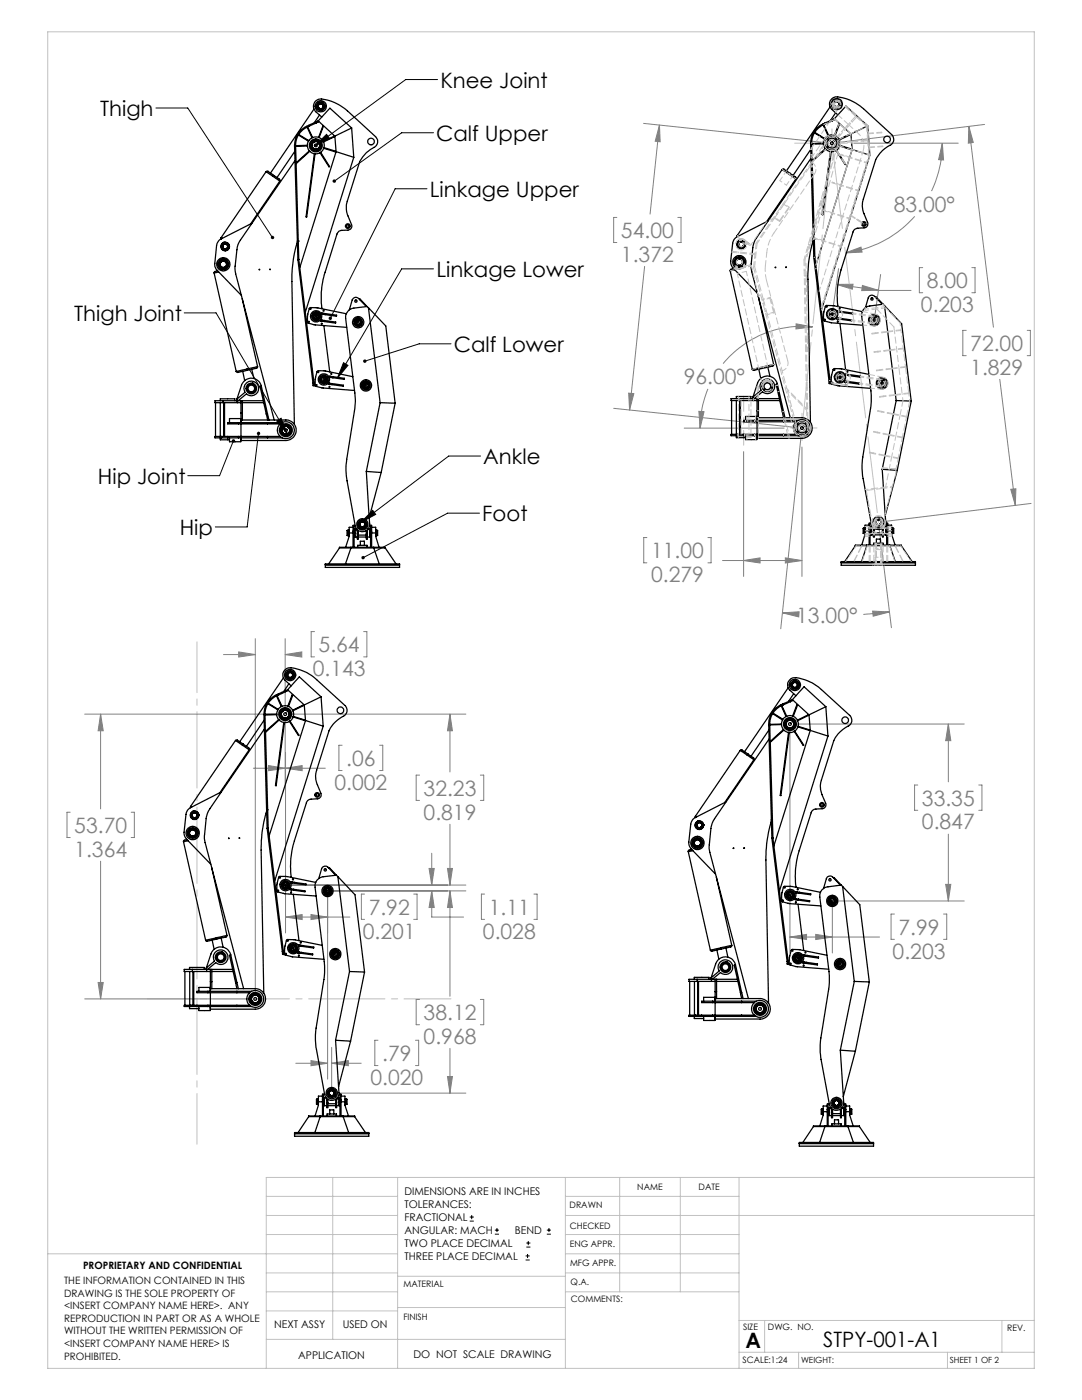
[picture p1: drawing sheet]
<svg xmlns="http://www.w3.org/2000/svg" width="216mm" height="279mm" viewBox="0 0 216 279" stroke-linecap="round" stroke-linejoin="round" font-family="sans-serif">
<defs><g id="words">
<g font-size="4.2">
<text x="87.9" y="17.5">Knee Joint</text>
<text x="20" y="23.2">Thigh</text>
<text x="87" y="28.1">Calf Upper</text>
<text x="85.8" y="39.3">Linkage Upper</text>
<text x="87.1" y="55.3">Linkage Lower</text>
<text x="14.8" y="64.1">Thigh Joint</text>
<text x="90.5" y="70.3">Calf Lower</text>
<text x="96.4" y="92.7">Ankle</text>
<text x="19.6" y="96.5">Hip Joint</text>
<text x="35.9" y="106.7">Hip</text>
<text x="96.2" y="104.1">Foot</text>
<text x="148.8" y="269">A</text>
<text x="164.2" y="268.7">STPY-001-A1</text>
</g>
<g font-size="4.2" fill="#808080">
<text x="123.9" y="47.5">54.00</text>
<text x="178.3" y="42.2">83.00°</text>
<text x="123.9" y="52.2">1.372</text>
<text x="184.9" y="57.5">8.00</text>
<text x="183.8" y="62.2">0.203</text>
<text x="193.6" y="70">72.00</text>
<text x="136.4" y="76.7">96.00°</text>
<text x="193.6" y="74.8">1.829</text>
<text x="129.9" y="111.4">11.00</text>
<text x="129.9" y="116.1">0.279</text>
<text x="158.9" y="124.4">13.00°</text>
<text x="63.6" y="130.2">5.64</text>
<text x="62.4" y="134.9">0.143</text>
<text x="69.1" y="152.8">.06</text>
<text x="66.7" y="157.6">0.002</text>
<text x="84.5" y="158.8">32.23</text>
<text x="184" y="160.8">33.35</text>
<text x="14.8" y="166.2">53.70</text>
<text x="84.5" y="163.6">0.819</text>
<text x="184" y="165.5">0.847</text>
<text x="14.8" y="171">1.364</text>
<text x="73.6" y="182.6">7.92</text>
<text x="97.5" y="182.6">1.11</text>
<text x="72.4" y="187.3">0.201</text>
<text x="96.4" y="187.3">0.028</text>
<text x="178.1" y="191.3">0.203</text>
<text x="179.3" y="186.5">7.99</text>
<text x="84.5" y="203.6">38.12</text>
<text x="84.5" y="208.3">0.968</text>
<text x="76.3" y="211.7">.79</text>
<text x="73.9" y="216.5">0.020</text>
</g>
<g font-size="2.1">
<text x="80.7" y="238.5">DIMENSIONS ARE IN INCHES</text>
<text x="80.7" y="241.1">TOLERANCES:</text>
<text x="80.7" y="243.7">FRACTIONAL</text>
<text x="80.7" y="246.3">ANGULAR: MACH</text>
<text x="80.7" y="248.9">TWO PLACE DECIMAL</text>
<text x="80.7" y="251.4">THREE PLACE DECIMAL</text>
<text x="102.7" y="246.3">BEND</text>
<text x="54.7" y="265">NEXT ASSY</text>
<text x="68.4" y="265">USED ON</text>
<text x="59.5" y="271.2">APPLICATION</text>
<text x="82.5" y="270.9">DO NOT SCALE DRAWING</text>
</g>
<g font-size="2">
<text x="12.8" y="256.2">THE INFORMATION CONTAINED IN THIS</text>
<text x="16.6" y="253.2">PROPRIETARY AND CONFIDENTIAL</text>
<text x="12.8" y="258.8">DRAWING IS THE SOLE PROPERTY OF</text>
<text x="12.8" y="261.3">&lt;INSERT COMPANY NAME HERE&gt;. ANY</text>
<text x="12.8" y="263.8">REPRODUCTION IN PART OR AS A WHOLE</text>
<text x="12.8" y="266.3">WITHOUT THE WRITTEN PERMISSION OF</text>
<text x="12.8" y="268.8">&lt;INSERT COMPANY NAME HERE&gt; IS</text>
<text x="12.8" y="271.4">PROHIBITED.</text>
</g>
<g font-size="1.8">
<text x="127.2" y="237.4">NAME</text>
<text x="139.4" y="237.5">DATE</text>
<text x="113.7" y="241.2">DRAWN</text>
<text x="113.7" y="245.2">CHECKED</text>
<text x="113.7" y="248.8">ENG APPR.</text>
<text x="80.5" y="256.9">MATERIAL</text>
<text x="113.7" y="252.6">MFG APPR.</text>
<text x="113.8" y="256.4">Q.A.</text>
<text x="80.5" y="263.3">FINISH</text>
<text x="113.9" y="259.9">COMMENTS:</text>
<text x="148.3" y="265.4">SIZE</text>
<text x="153.2" y="265.5">DWG. NO.</text>
<text x="201" y="265.6">REV.</text>
<text x="148.2" y="272">SCALE:1:24</text>
</g>
<g font-size="1.7">
<text x="159.8" y="272.1">WEIGHT:</text>
<text x="189.5" y="272.1">SHEET 1 OF 2</text>
</g>
</g></defs>
<g fill="none" stroke="#000" stroke-width=".2">
<path d="M87.3 15.9h-6.3l-18.2 13.3M31.1 21.6h6.4l16.9 25.8M62.8 29.2l2.4-2.4 .6 .8zM85.2 37.7h-6.4l-12.9 25.8M86.5 26.5h-6.3l-13.5 9.7M86.5 53.7h-6.3l-12.9 21.8M36.8 62.4h6.3l14.2 24.2M68.5 72.4l.9 .5-2.1 2.6zM90 68.6h-6.4l-10.8 3.5M46.6 88l-2.8 6.9h-6.3M51.6 86.5l-2.3 18.7h-6.3M55.2 84l.9-.5 1.2 3.1z"/>
<path d="M95.9 91h-6.4l-17.5 13.2M74.4 101.8l.6 .9-3 1.5zM95.7 102.4h-6.4l-16.8 8.9M93.7 243.7h.8M93.7 242.9h.8M94.1 242.5v.8M98.7 246.3h.9M98.7 245.5h.9M99.2 245.1v.8M104.9 251.5h.8M104.9 250.6h.8M105 248.9h.8"/>
<path d="M105 248.1h.8M105.3 250.3v.8M105.4 247.7v.8M109.1 246.3h.8M109.1 245.5h.8M109.5 245.1v.8"/>
</g>
<g fill="none" stroke="#808080" stroke-width=".2">
<path d="M128.4 24.6l36.3 3.9M131.6 25l-1.9 17.7M131.6 25l.1 3.3-1-.1zM170.4 28.6h20.8M188 28.6l.3 3.3h-1zM188 28.6a23.1 23.1 0 0 1-2.1 9.5M193.3 25.2l4.9 40.1M193.3 25.2l.9 3.2-1 .2zM196.5 24.8l-29.2 3.6M123.1 43.4h-.7v5h.7M128.6 53.2l-3 28.6M135.3 43.4h.6v5h-.6"/>
<path d="M166.9 56.8l8.4 1.1M166.9 56.8l3.3-.1-.1 1zM167.3 53.6l-1.1 7.9M168.7 50.5l3.1-1.2 .2 1zM172.1 57l3.2 .9-3.4 .1zM175.3 57.9l6.5 .1M175.7 54.8l-1.1 7.8M182.5 43.2a22.2 22.2 0 0 1-13.8 7.3M184.1 53.4h-.7v5h.7M193.9 53.4h.7v5h-.7M125.4 78.5l1.1 .1-.9 3.2zM141.3 77.6a20.4 20.4 0 0 0-1.6 7.8"/>
<path d="M158.9 64.6l3.2 .6-3.3 .5zM162.1 65.2a20.4 20.4 0 0 0-17.8 7.4M192.8 65.9h-.7v5.1h.7M199.5 75.7l3.1 25.2M205 65.9h.6v5.1h-.6M122.4 81.5l36.3 3.8M136.5 85.4h20M139.5 82.1l1 .1-.8 3.2zM148.4 90.1v24.9M159.9 86.7l-4.1 38.8M160 89.2v25.8M201.7 97.6l1-.1-.1 3.4z"/>
<path d="M129.1 107.3h-.7v5h.7M141.3 107.3h.6v5h-.6M144.2 111.9h15.8M148.4 111.9l3.3-.6v1.1zM156.7 111.3l3.3 .6-3.3 .5zM175.4 105.5l2.5 19.8M205.7 100.5l-29.2 3.6M44.6 130.6h6.3M47.6 130.1l3.3 .5-3.3 .5zM50.9 127.5v70.6M56.9 127.5v13.8M56.9 130.6h2.9"/>
<path d="M56.9 130.6l3.3-.5v1zM62.8 126h-.7v5.1h.7M72.6 126h.6v5.1h-.6M156.1 122.3l3.4-.2-.1 1zM156.1 122.3l1.6 .1M174.1 122l3.4 .1-3.3 .9zM177.5 122.1l-5.2 .5M16.9 142.5h38.7M20.1 142.5v18.9M20.1 142.5l.5 3.3h-1zM50.6 153.3h6.3M53.6 152.8l3.3 .5-3.3 .5z"/>
<path d="M56.9 143.8v12.7M57 153.3l3.3-.5v1zM57 150.1v25.3M57 153.3h7.9M58.2 142.5h34.8M68.3 148.7h-.7v5.1h.7M75.7 148.7h.7v5.1h-.7M83.7 154.7h-.7v5h.7M89.8 142.5v11.6M89.8 142.5l.5 3.3h-1zM95.8 154.7h.7v5h-.7M157.6 145.8v44.4"/>
<path d="M158.9 144.5h33.5M183.1 156.7h-.6v5h.6M189.2 144.5l.5 3.3h-1zM189.2 144.5v11.5M195.3 156.7h.6v5h-.6M14 162.1h-.6v5h.6M20.1 171.9v27.5M26.2 162.1h.6v5h-.6M57 177.9v8.3M58.2 176.6h34.8M65.4 179.1v36.3M66.6 177.8h26.4"/>
<path d="M72.7 178.4h-.6v5.1h.6M82.5 178.4h.7v5.1h-.7M85.6 173.3h1l-.5 3.3zM86.1 177.8l.5 3.3h-1zM86.1 177.8v5.2h6.4M86.1 170.3v6.3M89.3 173.3h1l-.5 3.3zM89.8 164.5v12.1M89.8 177.8v21M89.8 177.8l.5 3.3h-1zM96.7 178.4h-.6v5.1h.6M106.5 178.4h.7v5.1h-.7"/>
<path d="M167.4 179.8h25M188.7 176.5h1l-.5 3.3zM189.2 166.5v13.3M16.9 199.4h32.8M19.6 196.1h1l-.5 3.3zM57 183l3.3-.5v1zM57 183h12.8M62.1 182.5l3.3 .5-3.3 .5zM83.7 199.5h-.7v5h.7M95.8 199.5h.7v5h-.7M157.6 187h17.9M157.6 187l3.3-.5v1z"/>
<path d="M162.8 186.5l3.3 .5-3.3 .5zM166.1 181.1v9.1M178.5 182.4h-.7v5.1h.7M188.3 182.4h.6v5.1h-.6M59 212.2h6.4M62.1 211.7l3.3 .5-3.3 .5zM66.2 209v7.9M66.2 212.2h5.9M66.2 212.2l3.3-.5v1zM67.5 218.2h25.5M75.4 207.6h-.6v5.1h.6M82.9 207.6h.6v5.1h-.6"/>
<path d="M89.3 214.8h1l-.5 3.4zM89.8 209.2v9"/>
</g>
<path d="M148.4 79.1v9.8" fill="none" stroke="#c0c0c0" stroke-width=".2" stroke-dasharray="15.2 1.3 1.3 1.3" stroke-dashoffset="12.3"/>
<path d="M157.7 85.4h5.3" fill="none" stroke="#c0c0c0" stroke-width=".2" stroke-dasharray="15.2 1.3 1.3 1.3" stroke-dashoffset="14.5"/>
<path d="M160 87.9v-5.4" fill="none" stroke="#c0c0c0" stroke-width=".2" stroke-dasharray="15.2 1.3 1.3 1.3" stroke-dashoffset="14.4"/>
<path d="M166 25.7v6" fill="none" stroke="#c0c0c0" stroke-width=".2" stroke-dasharray="15.2 1.3 1.3 1.3" stroke-dashoffset="14.2"/>
<path d="M169.1 28.6h-10.5" fill="none" stroke="#c0c0c0" stroke-width=".2" stroke-dasharray="15.2 1.3 1.3 1.3" stroke-dashoffset="11.9"/>
<path d="M166 28.6l9.3 75.6M160 85.4l6-56.8" fill="none" stroke="#c0c0c0" stroke-width=".2" stroke-dasharray="15.2 1.3 1.3 1.3" stroke-dashoffset="-1.9"/>
<path d="M29.3 199.3h60.7" fill="none" stroke="#c0c0c0" stroke-width=".2" stroke-dasharray="15.2 1.3 1.3 1.3" stroke-dashoffset="5.9"/>
<path d="M39.3 228.4v-100.3" fill="none" stroke="#c0c0c0" stroke-width=".2" stroke-dasharray="15.2 1.3 1.3 1.3" stroke-dashoffset="5.1"/>
<g fill="none" stroke="#c0c0c0" stroke-width=".2">
<path d="M9.5 6.4h196.9v266.7h-196.9zM53.1 238.8h26.2M66.4 235v32.3M79.3 235v38.1M112.8 235v38.1M112.8 238.8h34.7M123.6 235v22.8M135.7 235v22.8M147.5 235v38.1M206.4 235h-153.3v38.1M9.5 250.2h69.8M53.1 257.8h26.2"/>
<path d="M53.1 242.6h26.2M53.1 246.4h26.2M53.1 254h26.2M79.3 254.7h33.5M112.8 257.8h34.7M112.8 250.2h34.7M112.8 242.6h93.6M112.8 246.4h34.7M112.8 254h34.7M53.1 267.3h59.7M53.1 261.6h26.2M79.3 260.9h33.5"/>
<path d="M147.5 269.9h58.9M147.5 263.5h58.9M152.6 263.5v6.4M159.3 269.9v3.2M189.1 269.9v3.2M199.9 263.5v6.4"/>
</g>
<path d="M62.8 29.2l2.4-2.4 .6 .8zM66.5 35.9l-.1 .2v.2l.3-.1-.3 .1a.34 .34 0 0 0 .5 .1 .34 .34 0 0 0 .1-.5 .34 .34 0 0 0-.5 0zM65.7 63.3l-.1 .4 .2 .1 .1-.3-.1 .3a.34 .34 0 0 0 .4-.3 .34 .34 0 0 0-.5-.2zM68.5 72.4l.9 .5-2.1 2.6zM72.5 71.9v.3l.3-.1-.3 .1a.35 .35 0 0 0 .5 .2 .35 .35 0 0 0 .1-.5 .35 .35 0 0 0-.6 0zM54.2 47.1l-.1 .1a.35 .35 0 0 0 0 .4 .35 .35 0 0 0 .5 .1l-.2-.3 .2 .3a.35 .35 0 0 0 .1-.5 .35 .35 0 0 0-.5-.1zM72.1 111.1v.3l.4-.1-.4 .1a.34 .34 0 0 0 .6 .1 .34 .34 0 0 0 0-.5 .34 .34 0 0 0-.6 .1zM74.4 101.8l.6 .9-3 1.5zM55.2 84l.9-.5 1.2 3.1zM46.2 87.8a.36 .36 0 0 0 .2 .5 .36 .36 0 0 0 .5-.2 .36 .36 0 0 0-.2-.4l-.1 .3 .1-.3zM51.3 86.3a.34 .34 0 0 0 .2 .5 .34 .34 0 0 0 .4-.2 .34 .34 0 0 0-.3-.5v.4v-.4z" fill="#000"/>
<g fill="#808080">
<path d="M148.4 111.9l3.3-.6v1.1zM156.7 111.3l3.3 .6-3.3 .5zM158.9 64.6l3.2 .6-3.3 .5zM139.5 82.1l1 .1-.8 3.2zM156.1 122.3l3.4-.2-.1 1zM174.1 122l3.4 .1-3.3 .9zM168.7 50.5l3.1-1.2 .2 1zM188 28.6l.3 3.3h-1z"/>
<path d="M131.6 25l.1 3.3-1-.1zM125.4 78.5l1.1 .1-.9 3.2zM201.7 97.6l1-.1-.1 3.4zM193.3 25.2l.9 3.2-1 .2zM166.9 56.8l3.3-.1-.1 1zM172.1 57l3.2 .9-3.4 .1zM56.9 130.6l3.3-.5v1zM47.6 130.1l3.3 .5-3.3 .5zM20.1 142.5l.5 3.3h-1zM19.6 196.1h1l-.5 3.3zM89.8 142.5l.5 3.3h-1zM89.3 173.3h1l-.5 3.3zM53.6 152.8l3.3 .5-3.3 .5zM57 153.3l3.3-.5v1zM57 183l3.3-.5v1zM62.1 182.5l3.3 .5-3.3 .5zM86.1 177.8l.5 3.3h-1zM85.6 173.3h1l-.5 3.3zM89.8 177.8l.5 3.3h-1zM89.3 214.8h1l-.5 3.4zM66.2 212.2l3.3-.5v1zM62.1 211.7l3.3 .5-3.3 .5zM189.2 144.5l.5 3.3h-1zM188.7 176.5h1l-.5 3.3zM157.6 187l3.3-.5v1zM162.8 186.5l3.3 .5-3.3 .5z"/>
</g>
<g fill="none" stroke="#000" stroke-width=".25">
<path d="M53.1 34.3l.4-.1 1.1 .8M53.1 34.3l1.4 .9M53.1 34.3l-9 13.1M54.5 35.2l1.3 .9M54.6 35l1.1 .7 .1 .4M54.6 35l-.1 .2M55.8 36.1l-5.8 8.6M58.8 30.2l-3.5 5.2M58.9 32l-10.9 15.9a3.6 3.6 0 0 0-.7 1.9l-.4 3.5 .1 1.3 7.7 29.2M59 29.2l2.3-.1 .2 .7 .2 .3-2.6 2.4zM59.5 27l2.1 1.2-.3 .8h-2.3a3.9 3.9 0 0 1 .5-2zM59.9 26.4l1.4-1 1 2.1-.7 .6-2-1.3z"/>
<path d="M61.6 25a4.2 4.2 0 0 0-2.8 4.1l.6 22.7M61.6 25l.1 .2M61.7 25.2l-.3 .1 1 2.1h1.2M62.5 28.4a.79 .79 0 0 1 1.3 .3 .79 .79 0 0 1-.7 1.1 .79 .79 0 0 1-.8-1M62.5 28.4a.77 .77 0 0 1 1.2 .3 .77 .77 0 0 1-.7 1.1 .77 .77 0 0 1-.7-1M62.5 28.4l-.2 .4M62.7 21.8l-8.7 12.7M62.7 30.7l-.9-.5-2.7 2.5 .4 15.4M62.7 30.7h.2M62.7 30.7l-1.6 12.6h.1l1.7-12.6M63 24.4l-1.4 .6M63 24.4l.1 .2"/>
<path d="M63.1 24.6l-1.4 .6M63.1 21.2h.1M63.5 24.1l.1 .2-.5 .3M63.5 24.1l-.5 .3M63.5 24.1l3.3 3.1M63.5 24.1l2.3-2.5 4.4 3.9M63.6 27.4h.1M63.6 27.4l.8-2.2h.1l-.8 2.2M63.6 21.8h.1M63.7 27.4l.5 .4 .3 .4M63.7 23l-1 1.5M63.9 30.5l-1 .2"/>
<path d="M64 30.4l-.1 .1M64 30.4l1.8 2.8-.1 .1-1.8-2.8M64.2 23.4l-1.2-1.1a1.48 1.48 0 0 1-.3-1.7 1.48 1.48 0 0 1 1.5-.8l2.5 .7 2 1.1 6.2 5.7a1.37 1.37 0 0 1-.6 2.3l-1.2 .9-1.3 1.8-2.7 8.4 .1 1.6 1 2.7v.4l-.3 .4-.5 .1-1.3 .1a.92 .92 0 0 0-.9 .7l-2.7 9.1-.4 2.5 .1 3.3M64.4 20.7a.66 .66 0 0 0-.9 .1 .66 .66 0 0 0 .1 1M64.4 20.7a.66 .66 0 0 1 .2 .9 .66 .66 0 0 1-1 .2M64.4 20.6v.1M64.5 28.2l.1 .1M64.5 28.2l2.1-1 .1 .1-2.1 1M64.6 28.3l.1 .6-.1 .6M64.6 29.6l-.6 .8M64.6 29.5v.1M64.6 29.5l2.3 .7v.1l-2.3-.7"/>
<path d="M66.8 27.2l.3 3.1M67.1 30.3l-7.3 23.1M67.1 30.3l3.5 1.1M70.2 25.5l-3.4 1.7M70.2 25.5l.4 5.9M70.6 31.4l-9.7 30.9M156.1 33.8a.89 .89 0 0 1 1 .5l.5 .2M156.1 33.8l1.3 1M156.1 33.8l-9 13.2M157.4 34.8l1.4 .9M157.6 34.5l.3 .3a1.17 1.17 0 0 1 .9 .9M157.6 34.5l-.2 .3"/>
<path d="M158.8 35.7l-5.8 8.5M161.8 29.8l-3.5 5.2M161.8 31.6l-11.1 16.3-.5 1.3-.3 3.7 .1 1.3 7.7 29.2M162 28.8l2.3-.1 .4 1-2.7 2.4zM162.5 26.5l2 1.3-.2 .8h-2.3v-.8zM163.2 25.6l1.1-.7 .9 2.2-.6 .6-2-1.3zM164.6 24.6a4.3 4.3 0 0 0-2.9 4.1l.6 19M164.6 24.6l.1 .2M164.7 24.8l-.3 .1 .9 2.1h1.2M165.5 28a.78 .78 0 0 1 1.2 .4 .78 .78 0 0 1-.8 1 .78 .78 0 0 1-.7-1.1M165.5 28l-.3 .3M165.6 21.3l-8.7 12.8"/>
<path d="M165.7 30.3l-.9-.5-2.7 2.4 .4 15.5M165.7 30.3h.1M165.7 30.3l-1.7 12.5 .2 .1 1.6-12.6M165.9 24l-1.3 .6M165.9 24l.2 .1M166.1 24.1l-1.4 .7M166.1 20.7v.1M166.5 23.7v.2l-.4 .2M166.5 23.7l-.6 .3M166.5 23.7l3.3 3M166.5 23.7l2.3-2.5 4.3 3.9M166.5 27h.2"/>
<path d="M166.5 27l.9-2.2h.1l-.8 2.2M166.6 21.3h.1M166.7 27l.8 .8M166.7 22.5l-1 1.6M166.8 30.1l-1 .2M166.9 30l-.1 .1M166.9 30l1.8 2.8h-.1l-1.8-2.7M167.2 22.9l-1.2-1.1a1.46 1.46 0 0 1-.3-1.6 1.46 1.46 0 0 1 1.4-.9l2.6 .7 2 1.2 6.2 5.6a1.34 1.34 0 0 1-.6 2.3l-1.3 1-1.3 1.8-2.5 8.1a4.2 4.2 0 0 0 .2 2.7l.8 1.9-.1 .4-.3 .4-1.9 .2-.6 .4-2.6 8.4-.6 3-.1 1.5 .2 2.3M167.4 20.2a.67 .67 0 0 0-1 .2 .67 .67 0 0 0 .2 .9M167.4 20.2a.67 .67 0 0 1 .1 1 .67 .67 0 0 1-.9 .1M167.4 20.2h.1M167.5 27.8v.1"/>
<path d="M167.5 27.8l2.1-1.1 .1 .2-2.2 1M167.5 27.9l.2 .6-.1 .5M167.6 29.1l-.7 .9M167.6 29v.1M167.6 29l2.3 .7v.2l-2.3-.8M169.8 26.7l.2 3.1M170 29.8l-7.2 23.1M170 29.8l3.6 1.2M173.1 25.1l-3.3 1.6M173.1 25.1l.5 5.9M173.6 31l-9.7 30.9M42.7 54.5l4.4 19.6"/>
<path d="M43.4 54l-.5 .2-.2 .3M43.6 54.3l-.9 .2M44.1 47.4v.3M44.1 47.4l.2 .2M44.7 48.4l-.1 .1zM44.7 48.4h.1M44.8 48.4a.8 .8 0 0 0-.6 .9 .8 .8 0 0 0 .9 .7 .8 .8 0 0 0 .6-1M44.8 48.4h.1a.91 .91 0 0 1 .8 .6M44.9 48.3l-.1 .1M45.8 48.9l-.1 .1M45.8 49.2l-.1 .1M48.3 59.6l3.1 13.6"/>
<path d="M50.3 44.6l-6.1 3.1a1.87 1.87 0 0 0-1 1.3l-.4 3.7 .2 .9 5.2 5.4M53.9 53.7v.1zM59.3 48.3l-.8 3.5-.3 3.1 .5 29.8M59.3 48.1h.2M59.4 51.8h.2M59.4 51.8h.1M59.4 51.8l3 24.6M59.5 48.1h.1M59.5 48.1l.1 3.7M59.6 51.8h-.2M59.6 51.8l3.1 24.6M71.8 59.8a.79 .79 0 0 0-.8-.5 .79 .79 0 0 0-.7 .6l-.6 1.9"/>
<path d="M71.8 59.8l1.3 1.4M71.8 59.8l.1-.1 1.3 1.5M145.7 54l4.4 19.7M146.4 53.6l-.5 .1-.2 .3M146.6 53.8l-.9 .2M147.1 47v.2M147.1 47.2l-.5 .5-.4 .7-.4 3.7 .1 .7 .4 .7 4.8 5M147.1 47l.2 .1M147.5 48l.1-.1zM147.8 48a.79 .79 0 0 0-.7 .9 .79 .79 0 0 0 1 .6 .79 .79 0 0 0 .6-.9M147.8 48h.1a.82 .82 0 0 1 .8 .6M147.9 47.9l-.1 .1"/>
<path d="M148.7 48.5v.1M148.8 48.7l-.1 .2M148.8 48.7l-.1 .1M151.3 59.2l3.1 13.5M153.2 44.1l-6.1 3.1M162.3 47.7l.1 3.7M162.3 47.7h.2M162.3 47.9l-.9 4.1-.2 3.1 .5 29.2M162.4 51.4h.2M162.4 51.4h.1M162.4 51.4l3 24.6M162.5 47.7h.1"/>
<path d="M162.5 47.7l.1 3.7M162.6 51.4h-.2M162.6 51.4l3 24.6M174.7 59.4a.79 .79 0 0 0-.7-.5 .79 .79 0 0 0-.8 .5l-.5 2M174.7 59.4l1.4 1.3M174.7 59.4l.1-.1 1.4 1.4M44 80v-.4h2.8v.4M44.5 80h-1.6v.4h1.6M44.5 80h2.8M44.5 80v.4M47.3 79.7l1.6-1.4a1.46 1.46 0 0 1 1-2.3 1.46 1.46 0 0 1 1.6 1.9 1.46 1.46 0 0 1-2.3 .7l-1.7 1.4M47.3 79.7l-.1 .3"/>
<path d="M47.3 80h.8M47.3 80v.4M48.1 80v2.4M48.1 80h4.4M48.4 80v2.4M48.4 74.1l.4 1.9M49.3 73.7v.2M49.3 73.7l-2.2 .4M49.3 73.9l-.5 .1a2.35 2.35 0 0 1-1.6 .2l-.1-.1M50.2 73.7l.5 1.8M50.4 76.5h.1M51.4 73.2l-.2 .3-1.9 .4"/>
<path d="M51.4 73.2l-2.1 .5M52.1 77.1a2.06 2.06 0 0 0-1.9-1.6 2.06 2.06 0 0 0-2 1.4l-.9 2.8M52.1 77.1h-.2l1.2 5.5M52.1 77.1l1.3 5.5M62.4 76.4l.1 .4M62.5 76.8v.2h.5M62.5 63v.2M62.7 76.4v.4h-.2M62.7 76.4h-.3M63.5 62.9a.5 .5 0 0 0-.8-.1 .5 .5 0 0 0 .1 .8 .5 .5 0 0 0 .8-.3M63.5 62.8a.53 .53 0 0 0-.8 0 .53 .53 0 0 0 .1 .8 .53 .53 0 0 0 .8-.3M63.5 62.8l.1 .2-.1 .4"/>
<path d="M63.5 62.9l.1 .4M63.5 62.8v.1M63.6 63.3h.1M64.1 75.6v.2M64.2 64.1l.5 .1M64.2 63.9l.5 .1M64.2 63.9h-.2v.2h.2M64.2 63.9v.2M64.4 62.7l.5 .1M64.4 62.5l.5 .1M64.4 62.5h-.2l-.1 .2h.3M64.4 62.5v.2"/>
<path d="M64.6 65l1.2 9.2M64.7 64l2.3 .3v.2l-2.3-.3M64.7 64v.2M64.9 62.6l2.3 .3-.1 .2-2.2-.3M64.9 62.6v.2M65.1 75.5a.51 .51 0 0 0-.8-.1 .51 .51 0 0 0 .1 .8 .51 .51 0 0 0 .7-.3M65.1 75.4a.53 .53 0 0 0-.9 0 .53 .53 0 0 0 .1 .8 .53 .53 0 0 0 .8-.3M65.1 75.4l.1 .2-.1 .5M65.1 75.5v.4M65.1 75.4v.1M65.8 76.7l.5 .1M65.8 76.5l.5 .1"/>
<path d="M65.8 76.5v.2M65.8 76.5l-.3-.1v.3h.3M66 75.3l.4 .1M66 75.1l.5 .1M66 75.1v.2M66 75.1h-.3v.2h.3M66.3 76.6l2.2 .3v.2l-2.2-.3M66.3 76.6v.2M66.5 75.2l2.2 .3v.2l-2.3-.3M66.5 75.2l-.1 .2M69.1 62.6l-5.7-1.2h-1.5l-.5 1.4-.1 1.5 .2 .2 1.3 .3 6.4 .5M70.4 75.2l-5.5-1.2h-1.4l-.2 .2-.4 1.2v1.5l.2 .2 1.2 .3 6.4 .5"/>
<path d="M71.2 64.7a.52 .52 0 0 1-.1-.8 .52 .52 0 0 1 .8 .2 .52 .52 0 0 1-.3 .7M71.2 64.7l.4 .1M72.7 77.3a.53 .53 0 0 1 0-.8 .53 .53 0 0 1 .8 .1 .53 .53 0 0 1-.3 .8M72.7 77.3h.1M72.7 77.3a.5 .5 0 0 1 0-.8 .5 .5 0 0 1 .8 .2 .5 .5 0 0 1-.3 .7M72.7 77.3l.5 .1M73.2 77.4h.1M73.2 61.2l-2.6 .3a1.9 1.9 0 0 0-1.6 2l1.9 16.2-.1 1.8-1.7 10.6a11.5 11.5 0 0 0 .2 3.9l1.6 8.9a1.46 1.46 0 0 0 1.6 1.2 1.46 1.46 0 0 0 1.3-1.5l-.1-1.3M73.2 61.2l.3 .2M73.5 61.4l2.3 19M73.5 61.4l3.5 3.7 1.8 15.4M146 79.9v6.8"/>
<path d="M146.9 79.6v-.5h2.9v.5M146.9 79.9v6.8M147.5 79.6h-1.6v.3h1.6M147.5 79.6h2.8M147.5 79.9h2.8M147.5 79.6v.3M147.6 79.9v6.8M147.7 79.9v6.8M150.2 79.2l1.7-1.3a1.46 1.46 0 0 1 1-2.3 1.46 1.46 0 0 1 1.6 1.9 1.46 1.46 0 0 1-2.3 .7l-1.7 1.4M150.2 79.2l-.1 .4M150.3 79.9h.8M150.3 79.6h.8"/>
<path d="M150.3 79.6v.3M151.1 79.6v2.4M151.1 79.6h4.4M151.3 79.6v2.4M151.3 79.9h4.3M151.4 73.7l.4 1.8M152.3 73.2v.3M152.3 73.2l-2.2 .5M152.3 73.5l-.5 .1a2.12 2.12 0 0 1-1.7 .2v-.1M153.2 73.3l.4 1.8M153.3 76.1h.1M154.4 72.7l-.1 .3-2 .5"/>
<path d="M154.4 72.7l-2.1 .5M155.1 76.7a2.05 2.05 0 0 0-1.9-1.7 2.05 2.05 0 0 0-2 1.4l-1 2.8M155.1 76.7h-.2l1.2 5.5M155.1 76.7l1.3 5.5M165.4 76l.1 .4M165.5 76.4v.2h.4M165.5 62.6v.2M165.6 76l.1 .4h-.2M165.6 76h-.2M166.5 62.4a.51 .51 0 0 0-.8 0 .51 .51 0 0 0 .1 .7 .51 .51 0 0 0 .7-.2M166.5 62.4a.53 .53 0 0 0-.8-.1 .53 .53 0 0 0 .1 .8 .53 .53 0 0 0 .7-.2M166.5 62.4l.1 .2-.1 .4"/>
<path d="M166.5 62.4v.5M166.5 62.4h.1M167.1 75.2v.2M167.2 63.7h.4M167.2 63.5h.5M167.2 63.5l-.3-.1v.2l.3 .1M167.2 63.5v.2M167.4 62.3h.5M167.4 62.1l.5 .1M167.4 62.1h-.3v.2h.3M167.4 62.1v.2M167.6 64.6l1.1 9.2"/>
<path d="M167.7 63.5l-.1 .2M167.7 63.5l2.2 .4v.1l-2.3-.3M167.9 62.2l2.2 .3v.2l-2.2-.4M167.9 62.2v.1M168 75a.52 .52 0 0 0-.8 0 .52 .52 0 0 0 .1 .8 .52 .52 0 0 0 .8-.3M168 75a.53 .53 0 0 0-.8-.1 .53 .53 0 0 0 .1 .9 .53 .53 0 0 0 .8-.3M168 75l.1 .2-.1 .4M168 75l.1 .5M168 75h.1M168.7 76.3h.5M168.8 76.1h.4M168.8 76.1l-.1 .2"/>
<path d="M168.8 76.1l-.3-.1v.2l.2 .1M168.9 74.9l.5 .1M168.9 74.7l.5 .1M168.9 74.7v.2M168.9 74.7l-.2-.1v.3h.2M169.2 76.1l2.3 .3-.1 .3-2.2-.4M169.2 76.1v.2M169.4 74.8l2.3 .3v.2l-2.3-.3M169.4 74.8v.2M172.1 62.2l-5.7-1.2h-1.5l-.2 .1-.4 1.4v1.4l1.5 .5 6.4 .5M173.4 74.7l-5.6-1.1h-1.4l-.2 .2-.3 1.3v1.5l1.4 .4 6.4 .5M174.1 64.3a.52 .52 0 0 1-.1-.8 .52 .52 0 0 1 .8 .1 .52 .52 0 0 1-.2 .7"/>
<path d="M174.1 64.3h.1M174.2 64.3a.51 .51 0 0 1-.2-.8 .51 .51 0 0 1 .8 .1 .51 .51 0 0 1-.2 .7M174.2 64.3h.4M175.7 76.9a.51 .51 0 0 1-.1-.8 .51 .51 0 0 1 .8 .1 .51 .51 0 0 1-.3 .8M175.7 76.9a.52 .52 0 0 1-.1-.8 .52 .52 0 0 1 .8 .1 .52 .52 0 0 1-.3 .8M175.7 76.9l.4 .1M176.2 60.7l-2.6 .4a1.83 1.83 0 0 0-1.7 2l1.9 15.8v2.2l-1.7 10.6-.1 1.9 .1 1.4 1.7 9.5a1.46 1.46 0 0 0 1.7 1.2 1.46 1.46 0 0 0 1.2-1.6l-.1-1.2M176.2 60.7l.3 .3M176.5 61l2.3 18.9M176.5 61l3.4 3.6 1.9 15.4M178.8 79.9l-2.8 13.8M178.8 79.9l3 .1"/>
<path d="M43 80.4v6.7M44 87.4v.4h1.8M44 80.4v6.7M44.2 87.4h1.2M44.2 87.1h1.2M44.2 87.1h-1.3v.3h1.3M44.2 87.1v.3M44.5 80.4h2.8M44.6 80.4v6.7M44.8 80.4v6.7M45.4 87.1h2.2M45.4 87.4h2.2"/>
<path d="M45.4 87.1v.3M45.8 87.4v.8h2.2v-.8M45.8 84.3v-.8h2.2v.8M47.3 80.4h.8M47.6 84.3h-2.2v.3h2.2M47.6 87.4h5.8M47.6 87.1h5.8M47.6 84.6h5.8M47.6 84.3h5.8M47.6 84.3v.3M47.6 87.1v.3M48.1 83.8h8.9a2.05 2.05 0 0 1 2.1 2.1 2.05 2.05 0 0 1-2.1 2h-8.9v-.5"/>
<path d="M48.1 82.4v1.4M48.1 83.8v.5M48.1 84.6v2.5M48.1 82.4h.3M48.4 82.4v1.4M48.4 80.4h4.2M53.1 82.6l.3 1.2M53.4 82.6l.3 1.2M53.4 84.3v.3M53.4 87.1v.3M53.4 87.4h2.9M53.4 87.1h2.5"/>
<path d="M53.4 84.6h2.5M53.4 84.3h2.9M53.4 82.6h-.3M57.6 85.3a.76 .76 0 0 0-1.2 .2 .76 .76 0 0 0 .5 1.1 .76 .76 0 0 0 .9-.9M73.1 94.1l.6 9.2M73.1 94.1l3 .2M75.8 80.4l-2.7 13.7M75.8 80.4l3 .1M76.1 94.3l-2.4 9M78.8 80.5l-2.7 13.8M146.9 87v.3h1.9M147.2 87h1.2"/>
<path d="M147.2 86.7h1.2M147.2 86.7h-1.3v.3h1.3M147.2 86.7v.3M148.4 86.7h2.2M148.4 87h2.2M148.4 86.7v.3M148.8 87v.7h2.2v-.7M148.8 83.9v-.8h2.2v.8M150.6 83.9h-2.2v.3h2.2M150.6 87h5.8M150.6 86.7h5.8M150.6 84.2h5.8"/>
<path d="M150.6 83.9h5.8M150.6 83.9v.3M150.6 86.7v.3M151.1 83.4h8.9a2.06 2.06 0 0 1 2.1 2 2.06 2.06 0 0 1-2.1 2.1h-8.9v-.5M151.1 82v1.4M151.1 83.4v.5M151.1 84.2v2.5M151.1 82h.2M151.3 82v1.4M156.1 82.2l.3 1.2M156.4 82.2l.2 1.2M156.4 83.9v.3"/>
<path d="M156.4 86.7v.3M156.4 87h2.9M156.4 86.7h2.5M156.4 84.2h2.5M156.4 83.9h2.9M156.4 82.2h-.3M160.6 84.9a.76 .76 0 0 0-1.3 .2 .76 .76 0 0 0 .6 1.1 .76 .76 0 0 0 .9-.9M176 93.7l.6 9.2M176 93.7l3 .2M179 93.9l-2.4 9M181.8 80l-2.8 13.9M64.9 112.7h14.8z"/>
<path d="M64.9 112.5h14.8v.7h-14.8zM67.7 109.4h9.2M67.7 109.4l-2.1 3.1M67.7 109.4v-.2h9.2v.2M69.4 105.8v1.1M69.4 105.8l-.1 .1v1h.1M69.4 105.8h.3M69.5 105.8v1.1h-.1M69.5 106.9h.1M69.6 105.8v1.1h.1M69.7 106.4h.7M69.7 106.4v.6l-.7 2.2"/>
<path d="M70 109.2l-1.1 3.3M70.4 106v-1.2h.3v1.2M70.4 105.2h-.7v1.2M70.4 106v3.2M70.4 106h.3M70.7 106.9h.1M70.7 105.8h.1M70.7 106v3.2M70.8 105.6v1.6M70.8 107.2h.5M70.8 105.6h.4l.1 .3M71.3 106.5v.5a.34 .34 0 0 0 .2 .6v-1.1"/>
<path d="M71.3 105.9h.2v.6M71.3 106.5h.2M71.3 105.9v.6M71.4 109.2v-.4h1.8v.4M71.5 107.2h1.6M71.5 106.8h1.6M71.9 108.8v-.8h.8v.8M73.1 106.5v.5a.34 .34 0 0 0 .2 .6v-1.1M73.1 106.5h.2M73.3 107.2h.5M73.3 105.9h-.2v.6M73.3 105.9v.6"/>
<path d="M73.8 105.6v1.6M73.8 105.6h-.4l-.1 .3M73.8 106.9h.1M73.8 105.8h.1M73.9 106v-1.2h.3v1.2M73.9 106h.3M73.9 106v3.2M74.2 105.2h.8v1.2M74.2 106v3.2M74.2 106.4h.8M74.6 109.2l1.1 3.3M75 105.8h.2"/>
<path d="M75 106.4v.6l.6 2.2M75 105.8v1.1M75 106.9h.1M75.1 105.8v1.1h.1M75.2 105.8l.2 .1v1h-.2M75.2 105.8v1.1M76.9 109.4l2.1 3.1M167.9 112.3h14.8zM167.9 112.1h14.8v.7h-14.8zM170.7 108.9h9.1M170.7 108.9l-2.1 3.2M170.7 108.9v-.1h9.1v.1"/>
<path d="M172.3 105.4v1.1M172.3 105.4h.2v1.1M172.3 105.4h-.1v1l.1 .1M172.3 106.5h.3M172.5 105.4h.1M172.6 105.4l-.1 1.1M172.6 105.9h.8M172.6 105.9v.7l-.7 2.2M173 108.8l-1.1 3.3M173.4 105.6v-1.2h.2v1.2M173.4 104.8h-.8v1.1M173.4 105.6v3.2"/>
<path d="M173.4 105.6h.2M173.6 106.5h.1M173.6 105.4h.1M173.6 105.6v3.2M173.8 105.2v1.6M173.8 106.8h.5M173.8 105.2h.4l.1 .3M174.3 106.1v1h.2v-1M174.3 105.5h.2v.6M174.3 106.1h.2M174.3 105.5v.6M174.3 108.8v-.4h1.9v.4"/>
<path d="M174.5 106.8h1.6M174.5 106.3h1.6M174.9 108.4v-.8h.8v.8M176.1 106.1v1h.1v-1M176.1 106.1h.1M176.2 106.8h.5M176.2 105.5h-.1v.6M176.2 105.5v.6M176.7 105.2v1.6M176.7 105.2h-.3l-.2 .3M176.8 106.5h.1M176.8 105.4h.1"/>
<path d="M176.9 105.6v-1.2h.2v1.2M176.9 105.6h.2M176.9 105.6v3.2M177.1 104.8h.8v1.1M177.1 105.6v3.2M177.1 105.9h.8M177.6 108.8l1 3.3M177.9 105.4h.1v1.1M177.9 106.5h.3M177.9 105.9v.7l.7 2.2M178 105.4h.1M178.2 105.4h.1v1l-.1 .1"/>
<path d="M178.2 105.4v1.1M178.2 105.4h-.1v1.1M179.8 108.9l2.2 3.2M53.8 139.9l1.4-1 .9 2.1-.6 .6-2-1.3zM55.5 138.5a4.3 4.3 0 0 0-2.8 4.1l.5 19M55.5 138.5l.1 .2M55.6 138.7l-.3 .1 1 2.2 .5-.2 .6 .1M56.6 135.3l-8.8 12.7M56.9 137.9l-1.4 .6M56.9 137.9l.1 .1M57 138l-1.4 .7M57 134.7h.1"/>
<path d="M57.4 137.7l.1 .1-.5 .2M57.4 137.7l-.5 .2M57.4 137.7l3.3 3M57.4 137.7l2.3-2.6 4.4 4M57.5 135.3h.1M57.6 136.5l-1 1.5M58.1 136.9l-1.2-1.1a1.48 1.48 0 0 1-.2-1.9 1.48 1.48 0 0 1 1.8-.6l2.5 .8 1.3 .8 6.5 5.9a1.34 1.34 0 0 1-.6 2.3l-.7 .5a5.6 5.6 0 0 0-1.8 2.2l-2.5 7.9a3.9 3.9 0 0 0 .1 2.9l.8 1.8-.1 .6-.6 .4-1.6 .1a.91 .91 0 0 0-.7 .7l-2.8 9.1-.3 2.6 .1 3.2M58.3 134.2a.67 .67 0 0 0-1 .1 .67 .67 0 0 0 .2 1M58.3 134.2a.67 .67 0 0 1 .1 .9 .67 .67 0 0 1-.9 .2M58.3 134.1v.1M64.1 139.1l-3.4 1.6M64.1 139.1l.4 5.8"/>
<path d="M157.3 137.3l-8.7 12.7M157.6 139.9l-1.4 .6M157.6 139.9l.1 .2M157.8 136.7h.1M158.1 139.6l.1 .2-.5 .3M158.1 139.6l-.5 .3M158.1 139.6l3.3 3.1M158.1 139.6l2.3-2.5 4.4 3.9M158.2 137.2v.1M158.4 138.5l-1.1 1.5M158.8 138.9l-1.2-1.1a1.45 1.45 0 0 1-.3-1.7 1.45 1.45 0 0 1 1.5-.8l2.6 .7 1.9 1.1 6.2 5.7a1.34 1.34 0 0 1-.6 2.3l-.7 .5a5.6 5.6 0 0 0-1.8 2.2l-2.5 7.9a4.1 4.1 0 0 0 .1 2.9l.8 1.8-.1 .5-.6 .5-1.5 .1a.91 .91 0 0 0-.7 .7l-2.4 7.6-.5 2-.3 3.1 .1 2.2M159 136.1a.66 .66 0 0 0-1 .2 .66 .66 0 0 0 .2 .9"/>
<path d="M159 136.1a.66 .66 0 0 1 .2 1 .66 .66 0 0 1-1 .1M159 136.1h.1M44.2 158l-6.2 3.2M47 147.8a.89 .89 0 0 1 1 .4l.5 .3M47 147.8l1.4 .9M47 147.8l-9 13.1M48.4 148.7l1.3 .9M48.5 148.5l1.1 .8 .2 .1-.1 .2M48.5 148.5l-.1 .2M49.7 149.6l-5.8 8.6M52.7 143.7l-3.5 5.2M52.7 145.5l-11.1 16.4-.4 1.2-.4 3.7 .1 1.3 7.7 29.2"/>
<path d="M52.9 142.7l2.3-.1 .4 1-2.6 2.4zM53.4 140.4l2.1 1.3-.3 .8-2.3 .1 .1-.9zM56.4 141.9a.78 .78 0 0 1 1.2 .4 .78 .78 0 0 1-.7 1 .78 .78 0 0 1-.7-1M56.4 141.9l-.2 .4M56.6 144.2l-.9-.5-2.7 2.5 .4 15.4M56.6 144.2h.2M56.6 144.2l-1.6 12.6h.1l1.7-12.6M57.4 140.9l.2 .1M57.4 140.9l.9-2.2h.1l-.8 2.3M57.6 141l.8 .7M57.7 144l-.9 .2M57.9 143.9l-.2 .1"/>
<path d="M57.9 143.9l1.8 2.8-.2 .1-1.8-2.8M58.4 141.7l.1 .2M58.4 141.7l2.1-1 .1 .1-2.1 1.1M58.5 141.9l.1 .5-.1 .6M58.5 143.1l-.6 .8M58.5 143v.1M58.5 143l2.3 .7v.1l-2.3-.7M60.7 140.7l.3 3.1M61 143.8l-7.3 23.1M61 143.8l3.5 1.1M64.5 144.9l-9.7 30.9M147.7 149.8a.89 .89 0 0 1 1.1 .4l.4 .3"/>
<path d="M147.7 149.8l1.4 .9M147.7 149.8l-9 13.1M149.1 150.7l1.3 .9M149.2 150.5l1.2 .7 .1 .2-.1 .2M149.2 150.5l-.1 .2M150.4 151.6l-5.8 8.6M153.4 145.7l-3.5 5.2M153.5 147.5l-11.2 16.3-.4 1.3-.4 3.7 .1 1.3 7.7 29.2M153.6 144.7l2.3-.1 .4 1-2.6 2.4zM154.2 142.4l1.9 1.3-.2 .8-2.3 .1 .1-.9zM154.7 141.7l1.2-.8 .9 2.1-.6 .5-2-1.2zM156.2 140.5a4.3 4.3 0 0 0-2.8 4.1l.5 19"/>
<path d="M156.2 140.5l.1 .2M156.3 140.7l-.3 .1 1 2.1 .6-.1 .6 .1M157.1 143.9a.79 .79 0 0 1 1.3 .3 .79 .79 0 0 1-.8 1.1 .79 .79 0 0 1-.7-1M157.1 143.9a.78 .78 0 0 1 1.2 .3 .78 .78 0 0 1-.7 1.1 .78 .78 0 0 1-.7-1M157.1 143.9l-.2 .4M157.3 146.2l-.9-.5-2.7 2.4 .4 15.5M157.3 146.2h.2M157.3 146.2l-1.6 12.6h.1l1.7-12.6M157.7 140.1l-1.4 .6M158.2 142.9h.1M158.2 142.9l.8-2.2h.1l-.8 2.2M158.3 142.9l.8 .8"/>
<path d="M158.5 145.9l-1 .3M158.6 145.9h-.1M158.6 145.9l1.8 2.8-.1 .1-1.8-2.9M159.1 143.7l.1 .1M159.1 143.7l2.2-1v.1l-2.1 1M159.2 143.8l.1 .6-.1 .6M159.2 145.1l-.6 .8M159.2 145v.1M159.2 145l2.3 .7v.1l-2.3-.7M161.4 142.7l.3 3.1M161.7 145.8l-7.3 23M161.7 145.8l3.5 1.1"/>
<path d="M164.8 141l-3.4 1.7M164.8 141l.4 5.9M165.2 146.9l-9.7 30.9M36.6 168l4.4 19.6M37.3 167.6l-.6 .1-.1 .3M37.5 167.8l-.9 .2M38 160.9v.3M38 161.2l-.1 .1a1.59 1.59 0 0 0-.8 1.2l-.4 3.6 .2 .8 .3 .6 4.9 5M38 160.9l.2 .2M38.6 161.9l-.1 .1zM38.7 161.9a.79 .79 0 0 0-.7 .9 .79 .79 0 0 0 1 .7 .79 .79 0 0 0 .6-1M38.7 161.9a.75 .75 0 0 1 .9 .6"/>
<path d="M38.8 161.9h-.1M39.6 162.4v.1M39.7 162.7l-.1 .1M42.2 173.1l3.1 13.6M47.8 167.2v.1zM53.2 161.6l.1 3.7M53.2 161.6h.2M53.2 161.8l-.9 4.1-.2 3.2 .5 29.1M53.3 165.3h.1M53.3 165.3h.2M53.3 165.3l3 24.6M53.4 161.6l.1 3.7"/>
<path d="M53.4 161.6h.1M53.5 165.3l3.1 24.6M56.4 176.6v.1M57.4 176.4a.51 .51 0 0 0-.8-.1 .51 .51 0 0 0 .1 .8 .51 .51 0 0 0 .8-.3M57.4 176.3a.53 .53 0 0 0-.8 0 .53 .53 0 0 0 .1 .8 .53 .53 0 0 0 .8-.3M57.4 176.3l.1 .2-.1 .5M57.4 176.4l.1 .4M57.4 176.3v.1M58.1 177.6l.5 .1M58.1 177.4l.5 .1M58.1 177.4h-.2v.2h.2M58.1 177.4v.2"/>
<path d="M58.3 176.2l.5 .1M58.3 176l.5 .1M58.3 176h-.2l-.1 .2h.3M58.3 176v.2M58.5 178.5l1.2 9.2M58.6 177.5v.2M58.6 177.5l2.3 .3v.2l-2.3-.3M58.8 176.1l2.3 .3-.1 .2-2.2-.3M58.8 176.1v.2M63 176.1l-5.9-1.2h-1.4l-.5 1.6v1.4l1.6 .5 6.3 .4M65.1 178.2a.51 .51 0 0 1-.1-.8 .51 .51 0 0 1 .8 .2 .51 .51 0 0 1-.3 .7M65.1 178.2a.52 .52 0 0 1-.1-.8 .52 .52 0 0 1 .8 .1 .52 .52 0 0 1-.3 .8"/>
<path d="M65.1 178.2l.4 .1M65.7 173.3a.83 .83 0 0 0-1.2-.3l-.3 .3-.6 2M65.7 173.3l1.3 1.4M65.7 173.3l.1-.1 1.3 1.5M67.1 174.7l-2.6 .3a1.84 1.84 0 0 0-1.6 2.1l1.9 15.7-.1 2.2-1.7 10.7-.1 1.8 .1 1.5 1.8 9.4a1.44 1.44 0 0 0 1.6 1.2 1.44 1.44 0 0 0 1.2-1.5v-1.2M67.1 174.7l.3 .2M67.4 174.9l2.3 19M67.4 174.9l3.4 3.7 1.9 15.4M137.3 170l4.4 19.6M138 169.5l-.6 .2-.1 .3M138.3 169.8l-1 .2M138.7 162.9v.3"/>
<path d="M138.7 163.2l-.4 .2-.4 .9-.5 3.8 .1 .6 .4 .7 4.9 5M138.7 162.9l.3 .2M139.2 163.9h.1zM139.4 163.9a.79 .79 0 0 0-.6 .9 .79 .79 0 0 0 .9 .7 .79 .79 0 0 0 .6-1M139.4 163.9a.75 .75 0 0 1 .9 .6M139.5 163.8l-.1 .1M140.3 164.4v.1M140.4 164.6l-.1 .2M140.4 164.6h.1M142.9 175.1l3.1 13.6M144.9 160l-6.2 3.2M153.9 163.8l-.9 4.1-.2 3.1 .6 29.2"/>
<path d="M153.9 163.6l.1 3.7M153.9 163.6h.2M154 167.3h.1M154 167.3h.2M154 167.3l3.1 24.6M154.1 163.6l.1 3.7M154.1 163.6h-.2M154.1 163.6h.1M154.2 167.3h.1M154.2 167.3l3.1 24.6M157.2 178.5v.2M158.1 178.3a.51 .51 0 0 0-.8 0 .51 .51 0 0 0 .1 .8 .51 .51 0 0 0 .8-.3"/>
<path d="M158.1 178.3a.53 .53 0 0 0-.8-.1 .53 .53 0 0 0 .1 .9 .53 .53 0 0 0 .8-.3M158.1 178.3l.1 .2-.1 .4M158.1 178.3l.1 .5M158.1 178.3h.1M158.8 179.6h.5M158.9 179.4l.4 .1M158.9 179.4h-.3v.1l.2 .1M158.9 179.4l-.1 .2M159 178.2l.5 .1M159 178l.5 .1M159 178h-.2l-.1 .2h.3M159 178v.2"/>
<path d="M159.3 179.5l2.3 .3-.1 .2-2.2-.4M159.3 179.5v.1M159.5 178.1l2.3 .3-.1 .2-2.2-.3M159.5 178.1v.2M163.7 178.1l-5.7-1.2h-1.5l-.2 .2-.3 1.1v1.6l1.5 .5 6.3 .5M166.4 175.3a.86 .86 0 0 0-1.3-.3l-.8 2.3M166.4 175.3l1.3 1.4M166.4 175.3l.1-.1 1.4 1.4M167.9 176.6l-2.7 .4a1.78 1.78 0 0 0-1.6 2l1.9 15.8-.1 2.2-1.7 10.6v2.4l1.8 10.4a1.44 1.44 0 0 0 1.6 1.2 1.44 1.44 0 0 0 1.2-1.6v-1.2M167.9 176.6l.2 .3M168.1 176.9l2.4 19M168.1 176.9l3.5 3.7 1.9 15.4"/>
<path d="M36.9 193.9v6.7M37.8 193.5v-.4h2.9v.4M37.9 193.9v6.7M38.4 193.5h-1.6v.4h1.6M38.4 193.5h2.8M38.4 193.9h2.8M38.4 193.5v.4M38.5 193.9v6.7M38.7 193.9v6.7M39.7 197.8v-.7h2.2v.7M41.2 193.2l1.6-1.4a1.46 1.46 0 0 1 1.1-2.2 1.46 1.46 0 0 1 1.5 2 1.46 1.46 0 0 1-2.4 .5l-1.6 1.4M41.2 193.2l-.1 .3"/>
<path d="M41.2 193.9h.8M41.2 193.5h.8M41.2 193.5v.4M41.5 197.8h-2.2v.3h2.2M41.5 198.1h5.8M41.5 197.8h5.8M41.5 197.8v.3M42 197.3h8.9a2.05 2.05 0 0 1 2.1 2.1 2.05 2.05 0 0 1-2.1 2h-8.9v-.5M42 195.9v1.4M42 193.5v2.4M42 197.3v.5M42 198.1v2.5"/>
<path d="M42 195.9h.3M42 193.5h4.4M42.3 195.9v1.4M42.3 193.5v2.4M42.3 193.9h4.2M42.3 187.6l.4 1.8M43.2 187.1v.3M43.2 187.1l-2.2 .5M43.2 187.4l-.5 .1a2.12 2.12 0 0 1-1.6 .2l-.1-.1M44.1 187.2l.4 1.9M44.2 190h.1M45.3 186.7l-.1 .3-2 .4"/>
<path d="M45.3 186.7l-2.1 .4M46 190.6a2.05 2.05 0 0 0-1.9-1.6 2.05 2.05 0 0 0-2 1.4l-.9 2.8M46 190.6h-.2l1.2 5.5M46 190.6l1.3 5.5M47 196.1l.3 1.2M47.3 196.1l.3 1.2M47.3 197.8v.3M47.3 198.1h2.5M47.3 197.8h2.9M47.3 196.1h-.3M51.5 198.8a.77 .77 0 0 0-1.2 .1 .77 .77 0 0 0 .5 1.2 .77 .77 0 0 0 .9-.9M51.5 198.8a.78 .78 0 0 0-1.3 .1 .78 .78 0 0 0 .6 1.2 .78 .78 0 0 0 .9-.9"/>
<path d="M51.5 198.8l.2 .4M56.3 189.9l.1 .4M56.3 189.9h.3M56.4 190.3v.2h.5M56.6 189.9v.4h-.2M57 190.3h.2l-.1 .2zM58 189.2v.1M58.9 188.9a.52 .52 0 0 0-.8 0 .52 .52 0 0 0 .2 .8 .52 .52 0 0 0 .7-.3M58.9 188.9a.53 .53 0 0 0-.8 0 .53 .53 0 0 0 .1 .8 .53 .53 0 0 0 .8-.3M58.9 188.9l.2 .2-.2 .4M58.9 188.9h.1M58.9 188.9l.1 .5"/>
<path d="M59.7 190.2l.4 .1M59.7 190l.4 .1M59.7 190h-.3v.2h.3M59.7 190v.2M59.8 188.8l.5 .1M59.9 188.6l.5 .1M59.9 188.6l-.1 .2M59.9 188.6h-.3v.2h.2M60.1 190.1v.2M60.1 190.1l2.3 .3v.2l-2.3-.3M60.4 188.7l2.2 .3v.2l-2.3-.3M60.4 188.7l-.1 .2"/>
<path d="M64.3 188.7l-5.5-1.2h-1.5l-.1 .1-.4 1.2v1.6l.1 .2 1.4 .4 6.3 .5M66.6 190.9a.51 .51 0 0 1-.1-.8 .51 .51 0 0 1 .8 0 .51 .51 0 0 1-.2 .8M66.6 190.9h.5M69.7 193.9l-2.7 13.7M69.7 193.9l3 .1M72.7 194l-2.7 13.8M137.6 195.9v6.7M138.5 195.4v-.3h3v.3M138.6 195.9v6.7M139.1 195.4h-1.6v.5h1.6M139.1 195.4h2.9M139.1 195.9h2.9"/>
<path d="M139.1 195.4v.5M139.2 195.9v6.7M139.4 195.9v6.7M140.4 199.8v-.8h2.3v.8M141.9 195.2l1.6-1.4a1.46 1.46 0 0 1 1.1-2.2 1.46 1.46 0 0 1 1.6 1.9 1.46 1.46 0 0 1-2.4 .6l-1.7 1.3M141.9 195.2l-.1 .2M142 195.9h.7M142 195.4h.7M142 195.4v.5M142.2 199.8h-2.2v.3h2.2M142.2 199.8h5.8M142.2 199.8v.3"/>
<path d="M142.7 199.3h9a2.05 2.05 0 0 1 2 2 2.05 2.05 0 0 1-2 2.1h-9v-.6M142.7 197.9v1.4M142.7 195.4v2.5M142.7 199.3v.5M142.7 197.9h.3M142.7 195.4h4.4M143 197.9v1.4M143 195.4v2.5M143 195.9h4.2M143.1 189.6l.3 1.8M143.9 189.2v.2M143.9 189.2l-2.2 .4"/>
<path d="M143.9 189.4l-1.8 .4-.4-.2M144.9 189.2l.3 1.8M145 192h.1M146 188.7l-.1 .2-2 .5M146 188.7l-2.1 .5M146.8 192.5a2.05 2.05 0 0 0-2-1.5 2.05 2.05 0 0 0-2 1.4l-.9 2.8M146.8 192.5l-.3 .1 1.2 5.5M146.8 192.5l1.2 5.6M147.7 198.1l.3 1.2M148 198.1l.3 1.2M148 199.8v.3M148 199.8h2.9"/>
<path d="M148 198.1h-.3M157.1 191.9v.4M157.1 191.9h.2M157.1 192.3v.1l.5 .1M157.3 191.9v.4h-.2M158.7 191.1v.2M159.2 180.4l1.2 9.3M159.7 191a.51 .51 0 0 0-.8-.2 .51 .51 0 0 0 0 .8 .51 .51 0 0 0 .8-.2M159.7 190.9a.53 .53 0 0 0-.8-.1 .53 .53 0 0 0 0 .8 .53 .53 0 0 0 .8-.2M159.7 190.9l.1 .2-.1 .4M159.7 191v.4M159.7 190.9v.1"/>
<path d="M160.4 192.2l.4 .1M160.4 192l.5 .1M160.4 192l-.3-.1v.3h.3M160.4 192v.2M160.5 190.8l.5 .1M160.6 190.6l.5 .1M160.6 190.6l-.1 .2M160.6 190.6h-.3v.2h.2M160.9 192.1l-.1 .2M160.9 192.1l2.2 .3v.2l-2.3-.3M161.1 190.7l2.2 .3v.2l-2.3-.3M161.1 190.7l-.1 .2"/>
<path d="M165 190.6l-5.5-1.1h-1.5l-.1 .1-.3 1.2-.1 1.6 .2 .2 1.3 .3 6.3 .5M165.8 180.2a.51 .51 0 0 1-.1-.8 .51 .51 0 0 1 .8 .1 .51 .51 0 0 1-.3 .8M165.8 180.2l.4 .1M167.3 192.8a.52 .52 0 0 1 0-.8 .52 .52 0 0 1 .8 .1 .52 .52 0 0 1-.3 .8M167.3 192.8l.5 .1M170.5 195.9l-2.8 13.7M170.5 195.9l3 .1M173.5 196l-2.8 13.8M37.8 200.9v.4h1.9M38.1 200.9h1.2M38.1 200.6h1.2M38.1 200.6h-1.3v.3h1.3"/>
<path d="M38.1 200.6v.3M39.3 200.6h2.2M39.3 200.9h2.2M39.3 200.6v.3M39.7 200.9v.8h2.2v-.8M41.5 200.9h5.8M41.5 200.6h5.8M41.5 200.6v.3M47.3 200.6v.3M47.3 200.9h2.9M47.3 200.6h2.5M63.3 219.4v1"/>
<path d="M63.3 219.4h-.2v1h.2M63.3 219.4h.2M63.4 219.4v1M63.4 219.4h.1M63.5 219.9v.7l-.6 2.1M63.5 219.9h.8M64.3 219.5v-1.1h.2v1.1M64.3 218.8h-.8v1.1M64.3 219.5v3.2M64.3 219.5h.2M64.5 219.4h.2M64.5 219.5v3.2"/>
<path d="M64.7 219.1v1.6M64.7 219.1h.4M65.1 219.1l.1 .4M65.2 219.5h.2v.6M65.2 219.5v.6M67 207.6l.6 9.3M67 207.6l3 .2M67.2 219.5v.6M67.2 219.5h-.2v.6M67.7 219.1v1.6M67.7 219.1h-.4l-.1 .4M67.7 219.4h.1"/>
<path d="M67.8 219.5v-1.1h.3v1.1M67.8 219.5h.3M67.8 219.5v3.2M68.1 218.8h.7v1.1M68.1 219.5v3.2M68.1 219.9h.7M68.8 219.4h.3M68.8 219.9v.7l.7 2.1M68.9 219.4v1M68.9 219.4h.1M69 219.4v1M69.1 219.4h.2v1h-.2"/>
<path d="M69.1 219.4v1M70 207.8l-2.4 9.1M138.5 202.8v.5h1.9M138.8 202.8h1.2M138.8 202.6h1.2M138.8 202.6h-1.3v.2h1.3M138.8 202.6v.2M140 202.6h2.2M140 202.8h2.2M140 202.6v.2M140.4 202.8v.9h2.3v-.9M142.2 202.8h5.8"/>
<path d="M142.2 202.6h5.8M142.2 200.1h5.8M142.2 202.6v.2M142.7 200.1v2.5M148 202.6v.2M148 202.8h2.9M148 202.6h2.5M148 200.1h2.5M152.2 200.8a.77 .77 0 0 0-1.2 .1 .77 .77 0 0 0 .5 1.2 .77 .77 0 0 0 .9-.9M152.2 200.8a.78 .78 0 0 0-1.3 .1 .78 .78 0 0 0 .6 1.2 .78 .78 0 0 0 .9-.9M152.2 200.8l.2 .4M167.7 209.6l.6 9.2"/>
<path d="M167.7 209.6l3 .2M170.7 209.8l-2.4 9M58.8 226.2h14.8zM58.8 226h14.8v.8h-14.8zM61.6 222.8h9.2M61.6 222.8l-2.1 3.2M61.6 222.8v-.1h9.2v.1M63.3 220.4h.2M63.4 220.4h.1M63.9 222.7l-1.1 3.3M64.5 220.4h.2M64.7 220.7h.5"/>
<path d="M65.2 220.1v1h.2v-1M65.2 220.1h.2M65.3 222.7v-.4h1.8v.4M65.4 220.7h1.6M65.4 220.3h1.6M65.8 222.3v-.8h.8v.8M67 220.1v1h.2v-1M67 220.1h.2M67.2 220.7h.5M67.7 220.4h.1M68.5 222.7l1.1 3.3M68.8 220.4h.3"/>
<path d="M68.9 220.4h.1M70.8 222.8l2.1 3.2M159.5 228.2h14.8zM159.5 228h14.8v.7h-14.8zM162.3 224.8h9.2M162.3 224.8l-2.1 3.2M162.3 224.8v-.1h9.2v.1M164 221.3v1.1M164 221.3l-.1 .1v1h.1M164 222.4h.3M164 221.3h.3M164.1 221.3v1.1"/>
<path d="M164.1 222.4h.1M164.1 221.4h.1M164.3 221.9h.8M164.3 221.9v.6l-.7 2.2M164.6 224.7l-1.1 3.3M165.1 221.5v-1.2h.1v1.2M165.1 220.7h-.8v1.2M165.1 221.5v3.2M165.1 221.5h.1M165.2 222.4h.2M165.2 221.3h.2M165.2 221.5v3.2"/>
<path d="M165.5 221.1v1.5M165.5 221.1h.3M165.5 222.6h.4M165.8 221.1l.1 .3M165.9 222v1.1h.2v-1.1M165.9 221.4h.2v.6M165.9 222h.2M165.9 221.4v.6M166 224.7v-.4h1.9v.4M166.1 222.6h1.6M166.1 222.3h1.6M166.5 224.3v-.8h.8v.8"/>
<path d="M167.7 222v1.1h.2v-1.1M167.7 222h.2M167.9 222.6h.5M167.9 221.4h-.2v.6M167.9 221.4v.6M168 221.1h.4M168 221.1l-.1 .3M168.4 221.1v1.5M168.4 222.4h.2M168.4 221.3h.2M168.6 221.5v-1.2h.2v1.2M168.6 221.5h.2"/>
<path d="M168.6 221.5v3.2M168.8 220.7h.7v1.2M168.8 221.5v3.2M168.8 221.9h.7M169.2 224.7l1.1 3.3M169.5 222.4h.3M169.5 221.3h.3M169.5 221.9v.6l.8 2.2M169.7 221.3v1.1M169.7 222.4h.1M169.7 221.4h.1M169.8 221.3l.2 .1v1h-.2"/>
<path d="M169.8 221.3v1.1M171.5 224.8l2.1 3.2"/>
<circle cx="63" cy="29" r="1.29"/>
<circle cx="63" cy="29" r="1.06"/>
<circle cx="63" cy="29" r=".29"/>
<circle cx="63" cy="29" r=".79"/>
<circle cx="64" cy="21.2" r=".53"/>
<circle cx="64" cy="21.2" r=".49"/>
<circle cx="64" cy="21.2" r="1.13"/>
<circle cx="64" cy="21.2" r=".85"/>
<circle cx="64" cy="21.2" r=".69"/>
<circle cx="74" cy="28.2" r=".67"/>
<circle cx="166" cy="28.6" r="1.05"/>
<circle cx="166" cy="28.6" r="1.29"/>
<circle cx="166" cy="28.6" r=".29"/>
<circle cx="166" cy="28.6" r=".79"/>
<circle cx="167" cy="20.8" r=".52"/>
<circle cx="167" cy="20.8" r=".53"/>
<circle cx="167" cy="20.8" r=".49"/>
<circle cx="167" cy="20.8" r=".69"/>
<circle cx="167" cy="20.8" r="1.12"/>
<circle cx="167" cy="20.8" r=".86"/>
<circle cx="177" cy="27.8" r=".67"/>
<circle cx="44.5" cy="52.7" r=".66"/>
<circle cx="44.5" cy="52.8" r="1.33"/>
<circle cx="44.6" cy="52.8" r=".62"/>
<circle cx="44.6" cy="52.7" r=".85"/>
<circle cx="44.6" cy="52.7" r="1.05"/>
<circle cx="44.9" cy="49.2" r=".53"/>
<circle cx="44.9" cy="49.2" r=".86"/>
<circle cx="45" cy="49.2" r=".5"/>
<circle cx="51.8" cy="53.8" r=".06"/>
<circle cx="69.4" cy="45.1" r=".46"/>
<circle cx="69.4" cy="45.1" r=".26"/>
<circle cx="147.5" cy="52.3" r=".66"/>
<circle cx="147.5" cy="52.3" r=".63"/>
<circle cx="147.5" cy="52.3" r="1.32"/>
<circle cx="147.5" cy="52.3" r=".85"/>
<circle cx="147.5" cy="52.3" r="1.05"/>
<circle cx="147.9" cy="48.8" r=".87"/>
<circle cx="147.9" cy="48.8" r=".53"/>
<circle cx="147.9" cy="48.8" r=".52"/>
<circle cx="147.9" cy="48.8" r=".49"/>
<circle cx="154.8" cy="53.4" r=".06"/>
<circle cx="156.9" cy="53.3" r=".06"/>
<circle cx="172.4" cy="44.7" r=".46"/>
<circle cx="172.4" cy="44.7" r=".26"/>
<circle cx="174" cy="59.7" r=".24"/>
<circle cx="50.1" cy="77.5" r="1.06"/>
<circle cx="50.2" cy="77.5" r=".66"/>
<circle cx="50.2" cy="77.5" r=".87"/>
<circle cx="61.6" cy="64.2" r=".1"/>
<circle cx="62" cy="61.7" r=".09"/>
<circle cx="63.1" cy="63.1" r=".86"/>
<circle cx="63.1" cy="63.1" r=".7"/>
<circle cx="63.1" cy="63.1" r="1.12"/>
<circle cx="63.1" cy="63.1" r=".2"/>
<circle cx="63.1" cy="76.9" r=".11"/>
<circle cx="63.5" cy="74.2" r=".1"/>
<circle cx="64.2" cy="64.6" r=".1"/>
<circle cx="64.6" cy="62" r=".11"/>
<circle cx="64.6" cy="75.7" r=".85"/>
<circle cx="64.6" cy="75.7" r=".19"/>
<circle cx="64.6" cy="75.7" r=".7"/>
<circle cx="64.7" cy="75.7" r="1.13"/>
<circle cx="65.7" cy="77.2" r=".09"/>
<circle cx="66.1" cy="74.6" r=".11"/>
<circle cx="71" cy="60.1" r=".24"/>
<circle cx="71.5" cy="64.3" r=".69"/>
<circle cx="71.5" cy="64.3" r=".53"/>
<circle cx="71.5" cy="64.3" r=".21"/>
<circle cx="71.5" cy="64.3" r="1.12"/>
<circle cx="71.5" cy="64.3" r=".85"/>
<circle cx="73" cy="76.9" r=".2"/>
<circle cx="73" cy="76.9" r=".52"/>
<circle cx="73" cy="76.9" r=".7"/>
<circle cx="73" cy="76.9" r="1.12"/>
<circle cx="73" cy="76.9" r=".85"/>
<circle cx="153.1" cy="77.1" r=".66"/>
<circle cx="153.1" cy="77.1" r="1.06"/>
<circle cx="153.1" cy="77.1" r=".87"/>
<circle cx="164.6" cy="63.8" r=".11"/>
<circle cx="164.9" cy="61.2" r=".09"/>
<circle cx="166.1" cy="62.7" r=".86"/>
<circle cx="166.1" cy="62.7" r=".7"/>
<circle cx="166.1" cy="62.7" r="1.12"/>
<circle cx="166.1" cy="62.7" r=".2"/>
<circle cx="166.1" cy="76.4" r=".12"/>
<circle cx="166.5" cy="73.8" r=".09"/>
<circle cx="167.2" cy="64.2" r=".11"/>
<circle cx="167.5" cy="61.6" r=".09"/>
<circle cx="167.6" cy="75.3" r="1.13"/>
<circle cx="167.6" cy="75.3" r=".19"/>
<circle cx="167.6" cy="75.3" r=".86"/>
<circle cx="167.6" cy="75.3" r=".7"/>
<circle cx="168.7" cy="76.8" r=".09"/>
<circle cx="169.1" cy="74.2" r=".1"/>
<circle cx="174.4" cy="63.9" r=".69"/>
<circle cx="174.4" cy="63.9" r=".2"/>
<circle cx="174.4" cy="63.9" r=".53"/>
<circle cx="174.4" cy="63.9" r="1.12"/>
<circle cx="174.4" cy="63.9" r=".86"/>
<circle cx="176" cy="76.5" r="1.13"/>
<circle cx="176" cy="76.5" r=".86"/>
<circle cx="176" cy="76.5" r=".52"/>
<circle cx="176" cy="76.5" r=".21"/>
<circle cx="176" cy="76.5" r=".7"/>
<circle cx="57" cy="85.9" r=".79"/>
<circle cx="57" cy="85.9" r="1.29"/>
<circle cx="57" cy="85.9" r=".29"/>
<circle cx="57" cy="85.9" r="1.69"/>
<circle cx="57" cy="85.9" r="1.05"/>
<circle cx="160" cy="85.4" r="1.06"/>
<circle cx="160" cy="85.5" r=".78"/>
<circle cx="160" cy="85.4" r=".79"/>
<circle cx="160" cy="85.4" r="1.29"/>
<circle cx="160" cy="85.4" r="1.68"/>
<circle cx="160" cy="85.4" r=".28"/>
<circle cx="72.3" cy="104.7" r=".56"/>
<circle cx="72.3" cy="104.7" r="1.12"/>
<circle cx="72.3" cy="104.7" r=".87"/>
<circle cx="72.3" cy="104.6" r=".54"/>
<circle cx="72.3" cy="104.6" r=".7"/>
<circle cx="72.3" cy="104.6" r=".52"/>
<circle cx="72.3" cy="104.7" r=".5"/>
<circle cx="175.3" cy="104.2" r=".53"/>
<circle cx="175.3" cy="104.2" r=".49"/>
<circle cx="175.3" cy="104.2" r=".85"/>
<circle cx="175.3" cy="104.2" r=".54"/>
<circle cx="175.3" cy="104.2" r=".56"/>
<circle cx="175.3" cy="104.2" r="1.13"/>
<circle cx="175.3" cy="104.2" r=".69"/>
<circle cx="57.9" cy="134.7" r=".53"/>
<circle cx="57.9" cy="134.7" r=".49"/>
<circle cx="57.9" cy="134.7" r=".71"/>
<circle cx="57.9" cy="134.7" r="1.13"/>
<circle cx="57.9" cy="134.7" r=".85"/>
<circle cx="158.6" cy="136.7" r=".53"/>
<circle cx="158.6" cy="136.7" r=".49"/>
<circle cx="158.6" cy="136.7" r="1.13"/>
<circle cx="158.6" cy="136.7" r=".85"/>
<circle cx="158.6" cy="136.7" r=".69"/>
<circle cx="56.9" cy="142.5" r="1.05"/>
<circle cx="56.9" cy="142.5" r=".29"/>
<circle cx="56.9" cy="142.5" r="1.29"/>
<circle cx="56.9" cy="142.5" r=".78"/>
<circle cx="63.3" cy="158.6" r=".46"/>
<circle cx="63.3" cy="158.6" r=".25"/>
<circle cx="67.9" cy="141.8" r=".67"/>
<circle cx="157.6" cy="144.5" r=".28"/>
<circle cx="157.6" cy="144.5" r="1.05"/>
<circle cx="157.6" cy="144.5" r="1.29"/>
<circle cx="157.6" cy="144.5" r=".79"/>
<circle cx="168.6" cy="143.7" r=".67"/>
<circle cx="38.4" cy="166.2" r=".67"/>
<circle cx="38.5" cy="166.2" r=".62"/>
<circle cx="38.5" cy="166.3" r="1.33"/>
<circle cx="38.5" cy="166.3" r=".85"/>
<circle cx="38.5" cy="166.3" r="1.05"/>
<circle cx="38.8" cy="162.7" r=".53"/>
<circle cx="38.8" cy="162.7" r=".49"/>
<circle cx="38.8" cy="162.7" r=".86"/>
<circle cx="38.8" cy="162.7" r=".52"/>
<circle cx="45.7" cy="167.3" r=".06"/>
<circle cx="55.5" cy="177.8" r=".1"/>
<circle cx="55.9" cy="175.1" r=".1"/>
<circle cx="57" cy="176.6" r="1.13"/>
<circle cx="57" cy="176.6" r=".71"/>
<circle cx="57" cy="176.6" r=".19"/>
<circle cx="57" cy="176.6" r=".86"/>
<circle cx="58.1" cy="178.1" r=".1"/>
<circle cx="58.5" cy="175.5" r=".1"/>
<circle cx="64.9" cy="173.6" r=".23"/>
<circle cx="65.3" cy="177.8" r="1.12"/>
<circle cx="65.4" cy="177.8" r=".2"/>
<circle cx="65.4" cy="177.8" r=".53"/>
<circle cx="65.4" cy="177.8" r=".7"/>
<circle cx="65.4" cy="177.8" r=".86"/>
<circle cx="139.2" cy="168.2" r=".86"/>
<circle cx="139.2" cy="168.2" r=".66"/>
<circle cx="139.2" cy="168.2" r=".63"/>
<circle cx="139.2" cy="168.2" r="1.06"/>
<circle cx="139.2" cy="168.2" r="1.33"/>
<circle cx="139.5" cy="164.7" r=".49"/>
<circle cx="139.5" cy="164.7" r=".54"/>
<circle cx="139.5" cy="164.7" r=".87"/>
<circle cx="139.5" cy="164.7" r=".52"/>
<circle cx="146.4" cy="169.3" r=".08"/>
<circle cx="148.5" cy="169.2" r=".08"/>
<circle cx="156.2" cy="179.7" r=".09"/>
<circle cx="156.6" cy="177.1" r=".1"/>
<circle cx="157.7" cy="178.6" r="1.12"/>
<circle cx="157.7" cy="178.6" r=".86"/>
<circle cx="157.7" cy="178.6" r=".7"/>
<circle cx="157.7" cy="178.6" r=".2"/>
<circle cx="159.2" cy="177.5" r=".1"/>
<circle cx="164" cy="160.6" r=".46"/>
<circle cx="164" cy="160.6" r=".25"/>
<circle cx="165.6" cy="175.6" r=".23"/>
<circle cx="166.1" cy="179.8" r=".69"/>
<circle cx="166.1" cy="179.8" r=".2"/>
<circle cx="166.1" cy="179.8" r=".53"/>
<circle cx="166.1" cy="179.8" r="1.13"/>
<circle cx="166.1" cy="179.8" r=".86"/>
<circle cx="44" cy="191" r="1.05"/>
<circle cx="44" cy="191" r=".85"/>
<circle cx="44" cy="191" r=".66"/>
<circle cx="50.9" cy="199.3" r="1.29"/>
<circle cx="50.9" cy="199.4" r="1.06"/>
<circle cx="50.9" cy="199.3" r="1.68"/>
<circle cx="50.9" cy="199.4" r=".28"/>
<circle cx="50.9" cy="199.4" r=".8"/>
<circle cx="57.4" cy="187.8" r=".09"/>
<circle cx="58.5" cy="189.2" r="1.12"/>
<circle cx="58.5" cy="189.3" r=".69"/>
<circle cx="58.5" cy="189.2" r=".86"/>
<circle cx="58.5" cy="189.2" r=".2"/>
<circle cx="59.7" cy="190.7" r=".11"/>
<circle cx="60" cy="188.1" r=".1"/>
<circle cx="66.9" cy="190.4" r="1.13"/>
<circle cx="66.9" cy="190.4" r=".87"/>
<circle cx="66.9" cy="190.4" r=".69"/>
<circle cx="66.9" cy="190.4" r=".2"/>
<circle cx="66.9" cy="190.4" r=".52"/>
<circle cx="144.7" cy="193" r=".66"/>
<circle cx="144.7" cy="193" r=".85"/>
<circle cx="144.8" cy="193" r="1.06"/>
<circle cx="157.8" cy="192.3" r=".11"/>
<circle cx="158.1" cy="189.7" r=".09"/>
<circle cx="158.8" cy="180.1" r=".1"/>
<circle cx="159.2" cy="191.2" r="1.12"/>
<circle cx="159.2" cy="191.2" r=".69"/>
<circle cx="159.2" cy="191.2" r=".86"/>
<circle cx="159.3" cy="191.2" r=".2"/>
<circle cx="160.4" cy="192.7" r=".09"/>
<circle cx="160.7" cy="190.1" r=".1"/>
<circle cx="167.6" cy="192.4" r="1.13"/>
<circle cx="167.6" cy="192.4" r=".86"/>
<circle cx="167.6" cy="192.4" r=".69"/>
<circle cx="167.6" cy="192.4" r=".2"/>
<circle cx="167.6" cy="192.4" r=".52"/>
<circle cx="66.2" cy="218.2" r=".53"/>
<circle cx="66.2" cy="218.2" r=".49"/>
<circle cx="66.2" cy="218.2" r=".85"/>
<circle cx="66.2" cy="218.1" r=".52"/>
<circle cx="66.2" cy="218.2" r="1.13"/>
<circle cx="66.2" cy="218.1" r=".69"/>
<circle cx="66.2" cy="218.2" r=".55"/>
<circle cx="151.6" cy="201.3" r="1.29"/>
<circle cx="151.6" cy="201.3" r="1.06"/>
<circle cx="151.6" cy="201.3" r="1.68"/>
<circle cx="151.7" cy="201.3" r=".28"/>
<circle cx="151.7" cy="201.3" r=".8"/>
<circle cx="166.9" cy="220.1" r=".53"/>
<circle cx="166.9" cy="220.1" r=".49"/>
<circle cx="166.9" cy="220.1" r=".85"/>
<circle cx="166.9" cy="220.1" r=".52"/>
<circle cx="166.9" cy="220.1" r="1.13"/>
<circle cx="166.9" cy="220.1" r=".55"/>
<circle cx="166.9" cy="220.1" r=".69"/>
</g>
<g fill="none" stroke="#c0c0c0" stroke-width=".2" stroke-dasharray="1.3 .6" stroke-dashoffset=".4">
<path d="M156.9 37l1.4-2M156.9 34.1l-1.3 2M164.4 24.9l2.2-1M164.6 38.4l-.6 2.3M166.8 29.5l-6.4 22.3M167.4 24.7l-.9 2.3M167.6 29.1l2.3 .7M169.6 26.7l-2.1 1.1M147.1 53.6l.7-.1M147.1 54.6l4.3 19.1M147.8 53.5l-.7 .1M147.8 53.5l.7-.2"/>
<path d="M147.8 53.6l2.2-.5-2.2 .5M148.5 53.3l-.7 .2M149.6 52.9l-.8 .2M151.1 48.6l3.5-5.1M151.3 59.2l-1.3-6.1M153 50.4l.5-2.2 .9-1.7M160.8 52.7l.1 2.3M161.7 48.9l-.7 2.3M162.3 47.8l5.4-18.8M151.1 77.1v2.4M151.3 77.1v2.4M152.6 76.3l.3-.1h.4"/>
<path d="M152.8 75.8a1.1 1.1 0 0 1 1.1 .5l-.4-.4-.6-.1M152.8 75.8a1.1 1.1 0 0 0-.7 .9l.2-.5 .5-.4M153.2 73.3l-4.3-19.1M153.3 76.2h-.4l-.3 .1M161.1 67.7v2.4M178.4 65.3l.1 .7M149 86.9v.8M149 83.1v.8M150.8 87.7v-.8M150.8 83.9v-.8M157.6 87.5l-.9-4.1M178.7 93.6l.1 .8"/>
<path d="M172.6 107h.8M172.6 106.8h.8M173.4 105.9h-.8M173.4 106.6h-.8M173.4 105.1h-.8M174.5 104.4a.81 .81 0 0 0 .8 .7 .81 .81 0 0 0 .8-.7M174.5 104.1a.81 .81 0 0 1 .8-.8 .81 .81 0 0 1 .8 .8M174.8 108.6h.9M175.6 109.7h-.7M175.9 112.7h-.7M176.1 104.1a.81 .81 0 0 0-.8-.7 .81 .81 0 0 0-.8 .7M176.1 104.3a.81 .81 0 0 1-.8 .7 .81 .81 0 0 1-.8-.7"/>
<path d="M177.1 105.9h.8M177.1 106.6h.8M177.1 107h.8M177.1 106.8h.8M177.9 105.1h-.8"/>
</g>
<g fill="none" stroke="#c0c0c0" stroke-width=".2" stroke-dasharray="1.3 .6">
<path d="M157.6 34.5l-.1 .3M161.8 29.8l3.9-5.8M161.8 29.8h.2M161.8 30.9h.2M161.8 31.1h.2M161.9 33.3h.2M161.9 34.3h.2M161.9 34.6h.2M162 28.5v.1M162 29.5h-.2M162 29.5h.1M162 29.8h-.2"/>
<path d="M162 30.9h-.2M162 31.1h.1M162.1 33h-.2M162.1 33h.1M162.1 33.3h-.2M162.1 34.3h-.2M162.1 34.6h.1M163.2 31l-.2-.2M163.9 29.5l.2 .1M163.9 39.6l.2 .1M164.5 38.4h.1M164.6 24.6l.1 .1"/>
<path d="M164.7 28.6v-.2M165.3 28.3l-.1 .1M165.5 27.9v.1M165.7 30.2l-1.6 12.6M165.9 20.6v.2M166 27.3h.3M166 36.5l.1-.1M166.1 24.1l-.1-.2M166.1 20.7l.2-.4M166.3 20.6v.2M166.4 23.8l.1-.1M166.4 36.6l.1-.1"/>
<path d="M166.5 36.5l-.1 .1M166.5 20.8a.5 .5 0 0 0 .7 .4 .5 .5 0 0 0 .1-.8 .5 .5 0 0 0-.8 .3v.1M166.5 21.4l.1-.1M166.6 21.3l-.1 .1M167.3 28.5v.1M167.4 20.2v-.1M167.4 20.1v.1M167.4 27.2l-.2-.2M167.5 24.8l-.1-.1M167.5 26.7l.2 .2M167.6 21.2l-.1 .1M167.7 26.9l-.2-.2"/>
<path d="M167.7 28.5v-.1M167.8 30.9v-.1M167.8 28.4v.1M167.9 37.1l.1-.2M168.1 28.5v-.1M168.2 26.4l-.2-.2M168.2 28.3v.2M168.2 31.1v-.2M168.2 30.9v.2M168.6 25.5l.2 .2M168.8 21.1h.1M168.8 21.1l-.1 .2"/>
<path d="M169 25.1l.2 .2M169.2 25.3l-.2-.2M169.5 24.5l.2 .2M169.7 31.5v-.1M169.7 26.9l-.1-.2M169.7 24.7l-.2-.2M169.8 26.7l-.1 .1M169.9 29.8v-.1M169.9 28.3v-.1M170 29.8h-.1M170 29.8l-7.2 23.1M170.1 24.3l-.2-.2"/>
<path d="M170.7 23.2h.1M170.9 23.4l.1-.1M173.1 28h.1M173.1 28.1h.1M173.6 31l-3.8 12M173.6 31h.1M175.9 26.4v.1M176.1 29.1v.2M146.2 50.4v-.2M146.2 50.2v.2M146.7 53.5l.2-.1-.1-.3M146.7 53.5h.1"/>
<path d="M146.7 53.5l-.3 .1M146.7 53.5l.4 .1M146.8 53.1l.1 .2M146.8 53.1h.1M146.8 53.1l.1 .2-.2 .2M146.8 53.5h-.1M146.9 53.2l-.1 .3M147.1 53.6v-.3M147.1 53.6l-.4-.1M147.1 53.3v.3M147.1 47.2l.1 .1M147.2 53.3h-.1"/>
<path d="M147.2 47.3l.4 .3M147.3 50.5v-.2M147.6 48h.1M147.6 47.6l.3 .1M147.6 47.6h.1M147.6 48h.2M147.6 47.6l.1 .3M147.7 47.9l-.1 .1M147.7 47.9l-.1-.3M147.7 48h.1M147.8 53.5v.1M147.8 53.6v-.1"/>
<path d="M147.8 48h.1M147.9 47.9v-.2M147.9 48h-.1M147.9 47.7l.6 .2M147.9 47.7l-.3-.1M147.9 47.7l-.1 .3M147.9 49.2a.5 .5 0 0 0 .5-.7 .5 .5 0 0 0-.9 0 .5 .5 0 0 0 .3 .7h.1M147.9 49.9a1.12 1.12 0 0 1-1-1.7 1.12 1.12 0 0 1 1.9-.1 1.12 1.12 0 0 1-.8 1.8h-.1M148.3 53h.1M148.4 53l.1 .3M148.5 47.9l.4 .5M148.5 47.9l-.6-.2"/>
<path d="M148.5 47.9h.1M148.5 52.9v-.2M148.5 53.3l.3-.2M148.5 53.3l-.1-.3M148.5 52.9v-.1M148.5 52.7l.1 .3 .2 .1M148.7 48.5l-.1-.1M148.7 48.5h.1M148.7 48.5v.2M148.7 48.6l.2-.3M148.7 48.6v.1M148.7 48.8l.2-.2h.2"/>
<path d="M148.7 48.8h.1M148.8 53.1l-.3-.3M148.8 48.7l.3-.1M148.8 53.1l-.2-.1M148.8 53.1l-.3 .2M148.8 53.1h-.1M148.9 48.6h.2M148.9 48.6l-.1 .1M148.9 48.4l.2 .2M148.9 48.4l-.4-.5M148.9 48.4l-.2 .1M149.1 48.6l-.2-.2"/>
<path d="M149.1 48.6h.1M149.1 48.6l.4 .3M149.1 48.6h-.1M149.5 48.9l.4-.1M150 53.1l-.4-.2M152.3 59.7l-.3 .1M152.3 59.9v-.2M154.5 43.3l.1 .1M154.6 43.5v-.1M154.6 43.4l1.8-2.6M154.9 42.6l.2 .1M155.1 42.7l-.2-.1"/>
<path d="M155.6 44l1.8-2.6M155.8 41.3l.2 .1M156 41.4l-.2-.1M156.4 40.8l.1-.1M156.4 40.8l-.1-.1M156.5 40.7l8.3-12.1M160.5 54h.2M160.5 55h.2M160.6 52.7h.2M160.7 55h.2M160.7 55h-.2M160.8 51.1l.2 .1"/>
<path d="M160.9 55l.2 12.7M161.2 49.8h-.2M161.3 48.8h.2M161.5 48.8l.2 .1M161.5 48.8h-.2M161.7 48.9l-.2-.1M162.4 51.4l.2-.1M162.5 47.7h.1M162.5 47.7h-.2M162.5 47.6l.1-.1M162.6 51.3h.1M162.7 53.6h.2"/>
<path d="M162.8 52.9l1.5-4.8M163 47.7v-.1M163 47.6v.1M163.5 58v.2M163.6 40.6l.2 .1M163.8 40.7h.2M163.8 40.7l-.2-.1M164.1 42.8h.1M164.3 42v-.1M164.4 48.2l.1-.1M164.7 42.2v-.2M164.7 42v.2"/>
<path d="M166.2 42.6v-.1M171 43.7l-.1 .1M171.5 44.2l.1-.1M171.6 44.1l-.1 .1M171.9 44.8v-.2M171.9 44.6v.1M172 44.4h.1M172.8 44.6l.1 .1M174.8 59.3l.1-.1M175.2 59.8v-.1M147.5 79.9v-.4M150.3 79.5v.4"/>
<path d="M151.1 77.1h.2M151.1 78.1h.2M152.1 76.7v.1M152.2 60.6l.3-.1M152.3 73.5v-.3M152.5 76.2l.1 .1M152.5 60.5l-.3 .1M152.5 76.2l.5-.2M152.6 76.3a.93 .93 0 0 0-.1 1.5 .93 .93 0 0 0 1.5-.3 .93 .93 0 0 0-.7-1.3M152.6 76.3l-.1-.1M152.7 62.1l.2-.1M152.8 75.8v.2"/>
<path d="M152.8 75.8h.1M152.8 76l-.3 .2M152.9 62.9l.2-.1M152.9 62l-.2 .1M153 76l-.1-.2M153 76h.3M153.1 62.8v-.1M153.3 76h-.5M153.3 76.2v-.2M153.3 76l.1 .1M153.3 76v.2M153.5 76.1h.1"/>
<path d="M154 76.4h.1M154 76.4l-.1-.1M154.5 62.4l-.8-3M154.9 76.9h.3M155.2 76.9h-.3M155.2 78.2l.3-.1M157.2 72.1l-4.2-16.1M160.7 67.7h.2M160.9 76.4h.2M160.9 77.5h.2M160.9 77.9h.2M160.9 78.6h.2"/>
<path d="M160.9 67.7h.2M160.9 67.7h-.2M160.9 68.8h-.2M160.9 70.1h.2M161.1 75.9h-.2M161.1 76.4h-.2M161.1 77.5h-.2M161.1 67.7h-.2M165.3 62.7v-.1M165.6 75.9l-.2 .1M166 76.6l3.1 .4M166.5 62.4h.1"/>
<path d="M166.6 62.9h.1M166.8 75.3v-.1M166.8 62.5l.1 .2M167.2 63.4v.2M167.4 62.3v-.2M167.7 63.7v-.2M167.9 62.1v.2M168 75h.1M168.1 75.5h.1M168.4 75.1v.2M168.8 76.1l-.1 .1M168.9 74.9l.1-.2"/>
<path d="M169.1 77v-.2M169.1 76.8l-.3-3M169.2 76.3v-.2M169.4 74.7v.2M169.9 64l.1-.2M170.1 62.7l.1-.2M171.5 76.6v-.2M171.7 75.3v-.2M172.6 61.7v.3M172.7 61.4l-.1 .3M173.7 63.8a.79 .79 0 0 0 1 .8 .79 .79 0 0 0 .3-1.3 .79 .79 0 0 0-1.3 .3v.2M173.8 64.4v.2"/>
<path d="M174 66.5v.2M174 63v.2M174 66.7l3.2-.4M174.2 64.3h-.1M174.3 64.4l-.1 .2M174.4 70.2l.1 .1M174.5 70.3l3.1-.4M174.5 70.3l-.1-.1M174.5 64.7v-.3M174.7 64.4l-.1-.1M174.7 66.4v.2M174.7 66.6v-.2"/>
<path d="M174.9 73.9v.1M174.9 74l3.2-.4M175.2 70.1v.1M175.2 70.2v-.1M175.2 76.4a.79 .79 0 0 0 1.1 .8 .79 .79 0 0 0 .2-1.3 .79 .79 0 0 0-1.3 .4v.1M175.4 77l-.1 .2M175.5 79.1v.2M175.5 75.6v.2M175.5 79.3l3.2-.4M175.5 79.3v-.2M175.6 73.8v.1M175.6 73.9v-.1"/>
<path d="M175.7 76.9h.1M175.8 77v.2M176 77.3v-.3M176 66.4v-.1M176.2 77h.1M176.2 60.7h-.1M176.3 79v.2M176.3 79.2v-.2M176.5 70.1v-.2M176.8 61.4l-.2 .1M176.9 73.8v-.2M177.1 66.1l-3.1 .4"/>
<path d="M177.6 79v-.1M177.6 69.8l-3.2 .4M178 73.5l-3.1 .4M178.7 78.7l-3.2 .4M180 78.6l-.6-5.1M180.7 73.3l.6 5.1M147.2 86.9v-.2M148.6 86.9v-.2M148.6 86.7v.2M148.8 83.9v.3M148.8 84.2v-.3M148.9 86.9v-.2"/>
<path d="M149.2 86.7v.2M149.2 83.9v.3M149.8 87.3v-.4M150.6 84.2v-.3M150.6 86.9v-.2M151.1 83.9v.3M151.1 82h.2M151.1 83.4h.2M151.3 83.9v-.5M151.3 87.5v-.6M156.4 83.9v.3M156.4 86.7v.2"/>
<path d="M156.4 82.1l-.3 .1M156.5 83.9l-.1-.5M157.3 87.5l-.1-.6M158.4 85.8a1.72 1.72 0 0 0 1.9 1.3 1.72 1.72 0 0 0 1.4-1.7M160.6 84.9v-.1M160.8 85.3v-.1M161.2 81.6h-.2M173.5 90.4l3.1 .6M173.5 90.4v-.2M173.5 90.2v.2M174.2 90.5v-.1M174.2 90.4v.1"/>
<path d="M174.3 86.2l3.1 .7M174.3 86.1v.1M175 86.4l.1-.2M175.1 86.2l-.1 .2M175.2 82.1l3.1 .6M175.2 82.1v-.2M175.2 81.9v.2M175.5 90.8v-.2M175.9 82.2v-.1M175.9 82.1v.1M176.1 93.4h.1M176.1 93.4v.2"/>
<path d="M176.1 93.6h.1M176.3 86.6l.1-.1M176.6 90.9l-3.1-.7M177.2 82.5v-.2M177.5 86.7l-3.2-.6M178.3 82.6l-3.1-.7M178.8 93.6h-.1M181.5 80l-.6 3.1M170.8 109v-.1M171.9 108.9v.1M172 109v-.1M172.6 107v-.4"/>
<path d="M173.1 109h.3M173.1 109v-.1M173.4 109v3.1M173.4 108.9v.1M173.4 105.5h.2M173.4 106.6h.2M173.4 101.1h-.1M173.5 102.5h.2M173.6 103h.2M173.6 109v3.1M173.6 109v-.1M173.6 105.2h-.2"/>
<path d="M173.7 102.5h-.2M173.8 106.5h.1M173.8 105.4h.1M173.9 104.2h.1M174 104.5v.1M174 104.6v-.1M174.2 112.6v.2M174.2 105.1l-.2-.5M174.3 105.4h.2M174.3 105.4v.1M174.3 106.7h.2M174.4 108.9v3.2"/>
<path d="M174.4 112.6v.1M174.4 112.7v-.1M174.5 104.1v.3M174.5 104.1h.1M174.5 112.6v.1M174.5 112.7h-.1M174.5 104.2h-.2M174.5 105.5v-.1M174.5 106.1h-.2M174.5 105.4v.1M174.5 104.2a.79 .79 0 0 1 1.2-.7 .79 .79 0 0 1 0 1.4 .79 .79 0 0 1-1.2-.6v-.1M174.5 105.1h-.2"/>
<path d="M174.6 112.6v.1M174.6 112.7v-.1M174.8 112.5v.1M174.8 112.5l-.2 .1M174.8 112.3v.2M174.8 108.6v.1M174.9 112.6v.1M175.1 112.7v-.1M175.1 112.7h-.6M175.2 112.6v.1M175.2 112.7h-.1M175.3 104.7a.5 .5 0 0 0 .4-.7 .5 .5 0 0 0-.8-.1 .5 .5 0 0 0 .3 .8h.1"/>
<path d="M175.4 112.6v.1M175.5 112.7v-.1M175.7 108.6h.1M175.7 109.7h-.1M175.7 112.7v-.1M175.8 112.6v-.1M175.8 108.7v-.1M175.8 112.5v-.2M175.9 112.7v-.1M176 112.6l-.2-.1M176 112.6v.1M176 112.7h-.1"/>
<path d="M176.1 105.4h.2M176.1 105.4v.1M176.1 106.7h.2M176.1 112.6v.1M176.1 104.1v.3M176.1 104.1h.1M176.1 112.7v-.1M176.1 112.7h-.1M176.1 112.7h.1M176.2 112.1v-3.2M176.3 104.2h-.2M176.3 105.5v-.1"/>
<path d="M176.3 106.1h-.2M176.3 105.4v.1M176.3 105.1h-.2M176.4 112.8v-.2M176.5 102.9h.2M176.6 104.6v-.1M176.6 104.5v.1M176.6 104.6l-.2 .5M176.6 102.5h.2M176.6 102.5l-.1 .4M176.6 104.2h.1M176.7 106.5h.1"/>
<path d="M176.8 102.5h-.2M176.8 105.4h-.1M176.9 112.1v-3.1M176.9 108.9v.1M176.9 106.6h.2M177.1 101.1h-.1M177.1 112.1v-3.1M177.1 109h.4M177.1 109v-.1M177.1 105.5h-.2M177.1 105.2h-.2M177.5 108.9v.1"/>
<path d="M177.9 106.6v.4M178.6 109v-.1M178.7 109v-.1M179.7 109v-.1"/>
</g>
<g fill="none" stroke="#c0c0c0" stroke-width=".2" stroke-dasharray="1.3 .6" stroke-dashoffset=".5">
<path d="M165 27.9l-14.1 20.6M166.4 21.6l-.3-.4v-.4M167.7 28.4l2.1-.2M169.8 28.4l-2.1 .1M172.3 29.5l-.2 1M147.8 53.6l-2.1 .4M151.2 58.5l.7 .8M150.1 73.7l2.2-.5M152.3 73.2l2.1-.5M172.2 64.9l2.2 .1M173.7 77.5l2.2 .2M179.6 64.4l-2.8-3"/>
<path d="M149.8 87.3h-1M176.7 97.2l1.2-5.9M178.7 87.1l-.8 4M179.2 91.5l-.4 2.1M179.6 83l-.8 4M180 87.4l-.8 4M180.9 83.2l-.8 4M170.8 109h1.1M172 109h1.1M172.6 106.5h1M173.6 105.4h-1M174 104.5l.3 .9"/>
<path d="M174.6 108.4v1M174.6 111.2v1.1M174.8 112.5h1M174.8 108.4v1M174.8 111.2v1.1M175.8 108.7h-1M175.8 112.5h-1M175.8 109.4v-1M175.8 112.3v-1.1M176 109.4v-1M176 112.3v-1.1M176.3 105.4l.3-.9"/>
<path d="M176.4 105.1h-2.2M176.4 112.6h-2.2M176.9 106.5h1M177.5 109h1.1M177.9 105.4h-1M178.7 109h1"/>
</g>
<g fill="none" stroke="#c0c0c0" stroke-width=".2" stroke-dasharray="1.3 .6" stroke-dashoffset=".7">
<path d="M162.1 32.2l2.7-2.5M164.8 28.6a1.19 1.19 0 0 0 1.8 1 1.19 1.19 0 0 0 .1-2 1.19 1.19 0 0 0-1.9 .8v.2M166.4 21.6a.95 .95 0 0 0 1.2-.4M169.7 26.8l-1-1M169.8 28.2l-.1-1.4M169.9 29.8l-.1-1.4M170 29.8l3.6 1.2M172.3 29.5v-1.3M173.2 25.1l-3.4 1.6M173.2 25.1l.1 1.5M173.5 29.5l.1 1.5M148.5 47.9l-1.2-.8"/>
<path d="M149.9 48.8l3.1-4.6M153.6 59.5l-1.3 .4M153.7 59.4l-1.4 .3M153.1 62.8l1.4-.4M154.4 62.3l-1.3 .4M174.4 65a1.19 1.19 0 0 0 1.2-1 1.19 1.19 0 0 0-.9-1.3M175.9 77.7a1.19 1.19 0 0 0 1.3-1.1 1.19 1.19 0 0 0-1-1.3M179.6 64.4l.2 1.4M181.3 78.5l.2 1.5M158.8 85.4a1.19 1.19 0 0 0 1.8 1.1 1.19 1.19 0 0 0 .1-2.1 1.19 1.19 0 0 0-1.9 .9v.1M161 81.6l-4-4M176.3 97.3l-3.7 .4"/>
<path d="M168.7 112.1l2.1-3.1M174.6 109.4h1.4M174.6 111.2h1.4M174.9 108.4v1.3M175.7 109.7v-1.3M181.8 112.1l-2.1-3.1"/>
</g>
<g fill="none" stroke="#c0c0c0" stroke-width=".2" stroke-dasharray="1.3 .6" stroke-dashoffset="-.1">
<path d="M166.9 30l1.8 2.8M168.7 25.8l2.2-2.4M168.8 32.8l-1.8-2.8M169.8 28.2l3.3-.2M169.8 28.4l3.3-.3M170.7 23.2l-2.2 2.5M148.5 47.9l1.4 .9-1.4-.9M155.6 44.2l1.9-2.8M163.9 61.4l3.8-12.2M163.9 61.5l3.8-12.3M167.6 64.5l-.4-3.3M158.9 84.9l-1.8-6.9"/>
<path d="M172.9 97.9l3.4-.5M173.1 109l-1.1 3.1M173.8 103l-.9-5.1M176.9 109h-3.3M177.5 109l1.1 3.1"/>
</g>
<path d="M165.7 76.4l3.4 .4M178 97.2l-1.4 5.3M170.3 112.1l1.6-3.1M170.4 112.1l1.6-3.1M178.6 109l1.6 3.1M180.2 112.1l-1.5-3.1" fill="none" stroke="#c0c0c0" stroke-width=".2" stroke-dasharray="1.3 .6" stroke-dashoffset="-.2"/>
<g fill="none" stroke="#c0c0c0" stroke-width=".2" stroke-dasharray="1.3 .6" stroke-dashoffset=".6">
<path d="M166.3 20.3l-.7 1M166.6 21.3a.66 .66 0 0 0 .9-.2 .66 .66 0 0 0-.1-.9M167.4 20.2a.66 .66 0 0 0-1 .2 .66 .66 0 0 0 .2 .9M167.8 36.9l1.7-5.4M168.8 21.1l4.4 4M169.9 37.7l-1.7 5.4M171.2 38l1.7-5.5M171.6 32.1l-1.7 5.5M146.6 53.8l1.2-.2M146.9 52.3a.62 .62 0 0 0 .9 .6 .62 .62 0 0 0 .1-1.1 .62 .62 0 0 0-1 .4v.1M154.3 43.6l-1 .5M154.6 43.5l1 .7"/>
<path d="M155.6 44l-1-.6M155.6 44.2l-1-.7M156.4 40.8l1 .6M157.5 41.4l-1-.7M164.3 48l1.7-5.4M166.1 42.5l1.7-5.5M166.4 48.8l-2.9 9.2M167.7 49.1l1.7-5.5M168.1 43.2l-1.7 5.5M169.5 43.5l1.7-5.4M151.8 75.5l.3 1.2M153.9 76.3l-.3-1.2"/>
<path d="M157 77.6l-3.9-14.8M168.2 62.4l-.2 1.2M169.7 75l-.1 1.2M170 63.8l3.8 .6M170.2 62.5l3.8 .5M171.5 76.4l3.9 .6M171.7 75.1l3.8 .5M172.6 62l4-.5M173.8 64.6l-3.9-.6M174 63.2l-3.9-.5M175.3 77.2l-3.8-.6M175.5 75.8l-3.8-.5"/>
<path d="M176.5 61.2l-3.9 .5M180.2 80l-.2-1.3M161.7 85.4v-1.1M174.3 104.2v1.2M174.5 105.4v-1.2M174.6 108.4v3.9M174.8 108.7v3.8M174.9 108.6v4M175.7 112.6v-4M175.8 112.5v-3.8M176 112.3v-3.9M176.1 104.2v1.2"/>
<path d="M176.3 105.4v-1.2"/>
</g>
<g fill="none" stroke="#c0c0c0" stroke-width=".2" stroke-dasharray="1.3 .6" stroke-dashoffset=".2">
<path d="M165.6 29.2a.74 .74 0 0 0 1.1-.5 .74 .74 0 0 0-.9-.8 .74 .74 0 0 0-.3 1.2l.1 .1M167.2 22.9l2.1 1.9M168.5 25.7l-2.1-1.9M168.7 21.3l2 1.9M168.7 21.3l2.1 1.9M170.9 23.4l2 1.8M171 23.3l2 1.9M173.1 28l-.2-2.8M173.2 28l-.2-2.8M173.2 28.1l.2 2.8M173.3 30.9l-.2-2.8M146 50.1l4.6 .5"/>
<path d="M150.6 53.2l.5-4.6M150.6 50.8l-4.6-.5M154.4 46.5l8.1-11.8M164 40.7l-2.3 8.2M166.5 62.4a.5 .5 0 0 0-.8-.1 .5 .5 0 0 0 .1 .8 .5 .5 0 0 0 .8-.3M166.5 62.8a.49 .49 0 0 1-.7 .3 .49 .49 0 0 1-.1-.8 .49 .49 0 0 1 .8 .1M168.1 75a.5 .5 0 0 0-.8-.1 .5 .5 0 0 0 .1 .8 .5 .5 0 0 0 .7-.3M168.1 75.4a.49 .49 0 0 1-.7 .3 .49 .49 0 0 1-.1-.8 .49 .49 0 0 1 .8 .2M174.2 64.3a.49 .49 0 0 1-.1-.8 .49 .49 0 0 1 .8 .1 .49 .49 0 0 1-.3 .7M174.6 64.3a.5 .5 0 0 0 .3-.7 .5 .5 0 0 0-.8-.1 .5 .5 0 0 0 .1 .8M175.8 76.9a.49 .49 0 0 1-.1-.8 .49 .49 0 0 1 .7 .1 .49 .49 0 0 1-.3 .7M176.1 76.9a.5 .5 0 0 0 .3-.7 .5 .5 0 0 0-.7-.1 .5 .5 0 0 0 0 .8"/>
<path d="M159.7 84.7a.74 .74 0 0 0-.1 1.3 .74 .74 0 0 0 1.2-.5 .74 .74 0 0 0-1-.8h-.1M176.1 93.4l2.7 .2M178.8 94.4l-.7 2.6M174 104.6a1.32 1.32 0 0 1 1.3-1.6 1.32 1.32 0 0 1 1.3 1.6M176.6 104.5a1.32 1.32 0 0 0-1.3-1.6 1.32 1.32 0 0 0-1.3 1.6"/>
</g>
<g fill="none" stroke="#c0c0c0" stroke-width=".2" stroke-dasharray="1.3 .6" stroke-dashoffset=".8">
<path d="M156.9 37l-1.3-.9M157.5 34.8l-1.4-1M158.8 35.7l-1.3-.9M166.8 22.5l.8-1.3M167.8 36.9l3.4 1.1M169.6 31.4l3.4 1M169.6 31.4l.4-1.6M171.2 38.1l-3.4-1.1M171.4 26.7l.5 .6 .3 .7M172.1 30.5l-.4 1.5M172.9 32.5l-3.4-1M172.9 32.4l.5-1.5"/>
<path d="M173 32.4l.4-1.5M173.4 30.9l-3.4-1.1M147.1 47l1.4 .9M164.3 48l3.4 1.1M166.1 42.5l3.4 1M167.7 49.2l-3.4-1.1M169.4 43.6l-3.4-1M157.1 78l3.9 3.8M167.8 63.7l.2-1.5M169.3 76.3l.3-1.5M178.5 66.1l.4 3.5M178.9 69.8l.5 3.5"/>
<path d="M179.8 65.9l.4 3.6M180.2 69.6l.5 3.6M174.5 106.2h1.6"/>
</g>
<g fill="none" stroke="#c0c0c0" stroke-width=".2" stroke-dasharray="1.3 .6" stroke-dashoffset=".3">
<path d="M162.5 34.7a1.59 1.59 0 0 0-.4-2.2M165.5 28a.76 .76 0 0 1 1.2 .3 .76 .76 0 0 1-.7 1 .76 .76 0 0 1-.7-1.1M166.5 21.4a.79 .79 0 0 0 1.1-.2 .79 .79 0 0 0-.2-1.1M167.4 20.1a.79 .79 0 0 0-1.1 .2 .79 .79 0 0 0 .2 1.1M169.8 26.7l-3.3-3M171.4 26.7l-1.9-1.7M173.3 26.6l2.6-.2M173.3 26.7l.2 2.6M173.5 29.3l2.6-.2M175.9 26.5l-2.6 .2M176.1 29.3l-2.6 .2M152.7 53l.3-2.6"/>
<path d="M169.8 43.1l-5.9 18.8M169.8 43l2.2 1.4M170.9 43.8l.6 .4M171.6 44.1l-.5-.3M172 44.5l-2.2-1.4M147.3 79.1v8.2M156.1 74a1.59 1.59 0 0 0 1.1-1.9M165.3 62.7a.79 .79 0 0 0 .8 .8 .79 .79 0 0 0 .8-.8M166.8 75.3a.79 .79 0 0 0 .8 .8 .79 .79 0 0 0 .8-.8M166.9 62.7a.79 .79 0 0 0-.8-.8 .79 .79 0 0 0-.8 .8M168.4 75.3a.79 .79 0 0 0-.8-.8 .79 .79 0 0 0-.8 .8M174.7 62.7l-2.6-.5"/>
<path d="M176.1 60.7l.4 .5M176.5 61.2l-.4-.5M177.1 66.1l2.7-.3M177.2 66.3l2.6-.4M177.6 69.8l2.6-.3M177.6 69.9l2.6-.3M178 73.5l2.7-.3M178.1 73.6l2.6-.3M181.3 78.4l-2.6 .3M181.3 78.5l-2.6 .4M149.4 87.3v-8.2M151.3 86.7v-2.5"/>
<path d="M157.1 86.7l-.5-2.5M157.7 83.4l.7 2.4M160.8 85.2a.76 .76 0 0 1-.8 1 .76 .76 0 0 1-.6-1.2 .76 .76 0 0 1 1.2 0M176.1 93.4l2.6 .2M176.6 91l2.6 .5M176.6 90.9l2.6 .5M177.4 86.9l2.6 .5M177.5 86.7l2.6 .5M178.3 82.7l2.6 .5M178.3 82.6l2.6 .5M174.6 104.2a.73 .73 0 0 0 1 .6 .73 .73 0 0 0 .1-1.2 .73 .73 0 0 0-1.1 .5v.1"/>
</g>
<g fill="none" stroke="#c0c0c0" stroke-width=".2" stroke-dasharray="1.3 .6" stroke-dashoffset=".9">
<path d="M166.1 36.4l1.7 .5M167.2 27l1.3-1.3M167.8 37l-1.8-.5M167.8 30.8l1.8 .6M168.7 25.8l-1.3 1.4M169.5 31.5l-1.7-.6M147.1 54.6l1.8-.4M162.6 47.5l1.7 .5M164.3 48.1l-1.8-.5M164.3 41.9l1.8 .6M166 42.6l-1.7-.6M178 97.2l-1.7 .2"/>
<path d="M178.1 97l-1.8 .3"/>
</g>
<g fill="none" stroke="#c0c0c0" stroke-width=".2" stroke-dasharray="1.3 .6" stroke-dashoffset=".1">
<path d="M164.6 27.6l-2.7 4M167.7 29a1.72 1.72 0 0 0-1-2 1.72 1.72 0 0 0-2.1 .6M150.4 53.4l8.5 32.3M150.9 48.5l-.5 4.9M152.3 59.7l-1.7-6.5M153 56l-.3-1.5v-1.5M153.6 59.5l.8 2.8M160.4 51.8l.6 29.8M160.6 51.9l6.5-23M147.9 79.9v6.8M153.1 62.7l-.8-2.8M176.2 75.3l-2.8-.6"/>
<path d="M178.4 65.3l-3.4-3.6M180.2 80l-.6 2.8M149.8 86.7v-6.8M161 81.8v2.9M161.2 85.4l-.6-33.5M173.8 106.5h3M173.8 106.5h2.9M176.7 105.4h-2.9M176.8 105.4h-3"/>
</g>
<use href="#words"/>
</svg>
